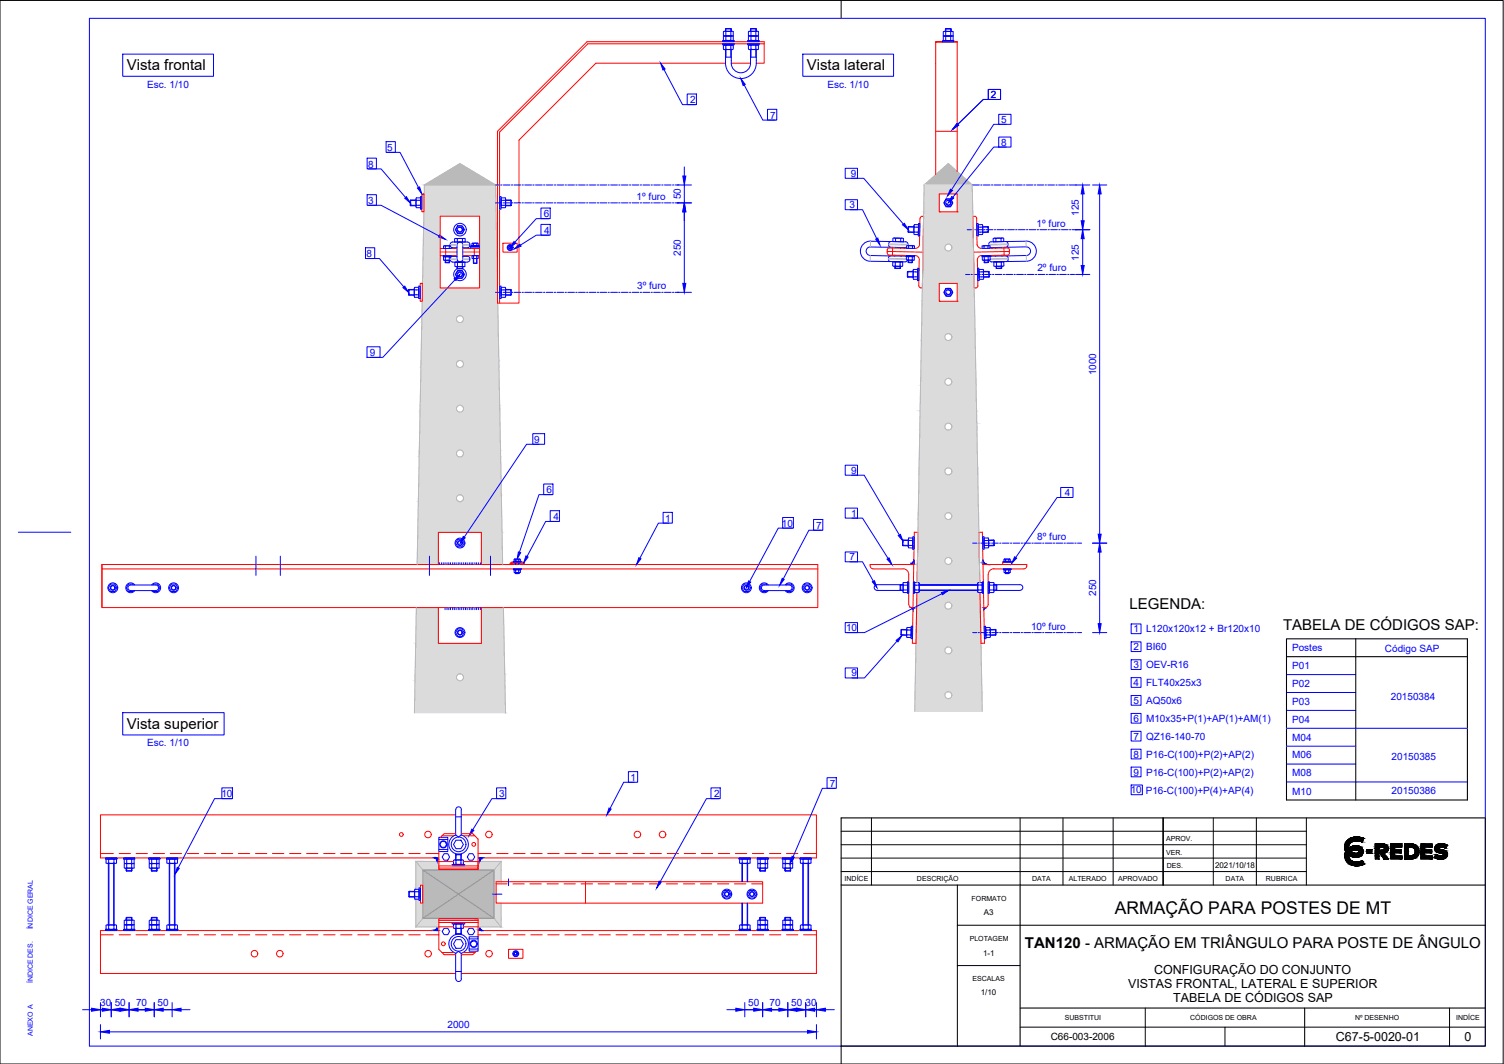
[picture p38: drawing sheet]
<svg xmlns="http://www.w3.org/2000/svg" width="420mm" height="297mm" viewBox="0 0 420 297" stroke-linecap="round" stroke-linejoin="round" font-family="sans-serif">
<defs><g id="words">
<text font-size="4.9" x="311.4" y="255">ARMAÇÃO PARA POSTES DE MT</text>
<g font-size="4.2">
<text x="35.4" y="19.5">Vista frontal</text>
<text x="225.4" y="19.5">Vista lateral</text>
<text x="315.6" y="170.1">LEGENDA:</text>
<text x="358.4" y="175.9">TABELA DE CÓDIGOS SAP:</text>
<text x="35.4" y="203.4">Vista superior</text>
<text x="286.3" y="264.7">TAN120 - ARMAÇÃO EM TRIÂNGULO PARA POSTE DE ÂNGULO</text>
</g>
<g font-size="3.5">
<text x="315.1" y="275.8">VISTAS FRONTAL, LATERAL E SUPERIOR</text>
<text x="322.4" y="271.8">CONFIGURAÇÃO DO CONJUNTO</text>
<text x="327.7" y="279.8">TABELA DE CÓDIGOS SAP</text>
<text x="373.2" y="290.6">C67-5-0020-01</text>
<text x="409.1" y="290.6">0</text>
</g>
<g font-size="2.8" fill="#00f">
<text x="41.1" y="24.5">Esc. 1/10</text>
<text x="192.8" y="28.8">2</text>
<text x="231.1" y="24.5">Esc. 1/10</text>
<text x="276.8" y="27.4">2</text>
<text x="215.2" y="33.1">7</text>
<text x="279.7" y="34.3">5</text>
<text x="279.7" y="40.6">8</text>
<text x="102.8" y="46.8">8</text>
<text x="108.1" y="42.1">5</text>
<text x="237.7" y="49.3">9</text>
<text x="102.8" y="56.9">3</text>
<text x="177.8" y="55.8">1º furo</text>
<text x="190.2" y="55.7" transform="rotate(-90 190.2 55.7)">50</text>
<text x="237.4" y="58.1">3</text>
<text x="151.9" y="60.6">6</text>
<text x="152" y="65.2">4</text>
<text x="289.6" y="63.3">1º furo</text>
<text x="301.4" y="60.3" transform="rotate(-90 301.4 60.3)">125</text>
<text x="102.4" y="71.7">8</text>
<text x="190.2" y="71.4" transform="rotate(-90 190.2 71.4)">250</text>
<text x="289.8" y="75.8">2º furo</text>
<text x="301.4" y="72.8" transform="rotate(-90 301.4 72.8)">125</text>
<text x="178" y="80.8">3º furo</text>
<text x="103.3" y="99.4">9</text>
<text x="306.2" y="104.8" transform="rotate(-90 306.2 104.8)">1000</text>
<text x="149.2" y="123.6">9</text>
<text x="152.7" y="137.7">6</text>
<text x="237.8" y="132.2">9</text>
<text x="297.5" y="138.5">4</text>
<text x="154.6" y="145.1">4</text>
<text x="185.8" y="145.6">1</text>
<text x="218.4" y="147.1">10</text>
<text x="228" y="147.6">7</text>
<text x="237.7" y="144.3">1</text>
<text x="289.8" y="150.8">8º furo</text>
<text x="237.4" y="156.4">7</text>
<text x="306.2" y="166.4" transform="rotate(-90 306.2 166.4)">250</text>
<text x="236.3" y="176.2">10</text>
<text x="288" y="175.8">10º furo</text>
<text x="316.6" y="176.5">1</text>
<text x="320.2" y="176.5">L120x120x12 + Br120x10</text>
<text x="316.6" y="181.5">2</text>
<text x="320.2" y="181.5">BI60</text>
<text x="360.9" y="181.8">Postes</text>
<text x="386.9" y="182">Código SAP</text>
<text x="237.9" y="188.8">9</text>
<text x="316.6" y="186.5">3</text>
<text x="316.6" y="191.5">4</text>
<text x="320.2" y="186.5">OEV-R16</text>
<text x="320.2" y="191.5">FLT40x25x3</text>
<text x="361" y="186.7">P01</text>
<text x="361" y="191.7">P02</text>
<text x="316.6" y="196.5">5</text>
<text x="320.2" y="196.5">AQ50x6</text>
<text x="361" y="196.7">P03</text>
<text x="388.5" y="195.3">20150384</text>
<text x="316.6" y="201.5">6</text>
<text x="320.2" y="201.5">M10x35+P(1)+AP(1)+AM(1)</text>
<text x="361" y="201.7">P04</text>
<text x="41.1" y="208.4">Esc. 1/10</text>
<text x="316.6" y="206.5">7</text>
<text x="320.2" y="206.5">QZ16-140-70</text>
<text x="361" y="206.7">M04</text>
<text x="316.6" y="211.5">8</text>
<text x="320.2" y="211.7">P16-C(100)+P(2)+AP(2)</text>
<text x="361" y="211.7">M06</text>
<text x="388.7" y="212.1">20150385</text>
<text x="176.1" y="218">1</text>
<text x="231.8" y="219.7">7</text>
<text x="315.9" y="221.5">10</text>
<text x="316.6" y="216.5">9</text>
<text x="320.1" y="221.7">P16-C(100)+P(4)+AP(4)</text>
<text x="320.2" y="216.6">P16-C(100)+P(2)+AP(2)</text>
<text x="361" y="216.7">M08</text>
<text x="361" y="221.9">M10</text>
<text x="388.7" y="221.6">20150386</text>
<text x="61.8" y="222.6">10</text>
<text x="139.5" y="222.6">3</text>
<text x="199.5" y="222.6">2</text>
<text x="28" y="280.8">30</text>
<text x="32" y="280.8">50</text>
<text x="38" y="280.8">70</text>
<text x="44" y="280.8">50</text>
<text x="209" y="280.8">50</text>
<text x="215" y="280.8">70</text>
<text x="221" y="280.8">50</text>
<text x="225" y="280.8">30</text>
<text x="125" y="287">2000</text>
</g>
<text font-size="2.8" x="293.5" y="290.4">C66-003-2006</text>
<g font-size="2.2">
<text x="339.4" y="242.3">2021/10/18</text>
<text x="274.9" y="255.5">A3</text>
<text x="274.6" y="266.8">1-1</text>
<text x="274" y="277.9">1/10</text>
</g>
<g font-size="2">
<text x="325.8" y="238.6">VER.</text>
<text x="325.8" y="234.9">APROV.</text>
<text x="256.2" y="245.8">DESCRIÇÃO</text>
<text x="288.4" y="245.9">DATA</text>
<text x="298.6" y="245.9">ALTERADO</text>
<text x="312.4" y="245.9">APROVADO</text>
<text x="326" y="242.4">DES.</text>
<text x="342.4" y="245.9">DATA</text>
<text x="353.7" y="245.9">RUBRICA</text>
<text x="236" y="246">INDÍCE</text>
<text x="271.4" y="251.4">FORMATO</text>
<text x="270.9" y="262.7">PLOTAGEM</text>
<text x="271.7" y="274">ESCALAS</text>
<text x="297.4" y="284.8">SUBSTITUI</text>
<text x="332.5" y="284.8">CÓDIGOS DE OBRA</text>
<text x="378.5" y="284.8">Nº DESENHO</text>
<text x="406.8" y="284.8">INDÍCE</text>
</g>
<g font-size="2" fill="#00f">
<text x="9.2" y="259.5" transform="rotate(-90 9.2 259.5)">ÍNDICE GERAL</text>
<text x="9.2" y="274.5" transform="rotate(-90 9.2 274.5)">ÍNDICE DES.</text>
<text x="9.2" y="289.2" transform="rotate(-90 9.2 289.2)">ANEXO A</text>
</g>
</g></defs>
<!-- layer: folha -->
<path d="M0 .1h419.9v296.9h-419.9zM235 .1v5M235 292v5" fill="none" stroke="#000" stroke-width=".28"/>
<!-- layer: Fino -->
<g fill="none" stroke="#00f" stroke-width=".28">
<path d="M25 5.1v286.9M34.3 15.1h25.3v6.2h-25.3zM201.9 11.3h3.2v.3h-3.2zM201.9 12.2h3.2v.3h-3.2zM202.1 8.8v1.1h2.1M202.4 10h2.1M202.4 8.8h2.1M202.7 17.6a4.3 4.3 0 0 0 4.3 4.3 4.3 4.3 0 0 0 4.3-4.3M202.7 13.8v3.9M202.7 16h1.6M202.8 8.8v1.1M202.8 10.2v1.1"/>
<path d="M202.8 12.7v1M202.8 8l-.1 .8M202.8 8h1.4M202.8 8v.8M202.8 13.8v2.2M202.8 11.2h1.4M204.2 8.8v1.1l.2 .1 .5-.1-.1-1.1M204.2 8v.8M204.2 12.7v1M204.2 13.8v2.2M204.2 8l.1 .8v-.7h-1.6M204.2 10.1h.7v1.1l-.7 .1z"/>
<path d="M204.2 8.8h.7M204.2 10.1h-2.1v1.2l.7-.1M204.2 8.8h-2.1M204.3 17.6a2.69 2.69 0 0 0 2.7 2.7 2.69 2.69 0 0 0 2.7-2.7M204.3 13.8v3.9M204.6 12.5h-2.3h2.3M204.6 12.5a1.12 1.12 0 0 1 0 1.3h-2.3a1.12 1.12 0 0 1 0-1.3M204.7 12.6h-2.4M204.7 13.8h-2.4M208.9 11.3h3.2v.3h-3.2zM208.9 12.2h3.2v.3h-3.2zM209.1 8.8v1.1h.7"/>
<path d="M209.1 12.7l2.5-.2a.97 .97 0 0 1 0 1.3h-2.3l-.2-.1zM209.1 10.1h.7v1.1l-.7 .1zM209.1 8.8h2.8M209.3 12.6l.5 .1M209.4 10h2.1M209.4 8.8h2.1M209.7 13.8v3.9M209.7 16h1.6M209.8 8l-.1 .8M209.8 12.7v1M209.8 8h1.4M209.8 8v.8"/>
<path d="M209.8 8.8v1.1M209.8 13.8v2.2M209.8 13.7l1.9 .1M209.8 10.1h2.1v1.2l-.7-.1M209.8 11.2h1.4M209.8 13.7l-.5 .1M211.2 8v.8M211.2 8.8v1.1M211.2 10.2v1.1M211.2 12.7v1M211.2 13.8v2.2M211.2 8l.1 .8v-.7h-1.6"/>
<path d="M211.3 13.8v3.9M211.7 12.6l-1.9 .1M211.9 8.8v1.1h-2.1M224.3 15.1h25.3v6.2h-25.3zM263.3 11.4h3.2v.3h-3.2zM263.5 10.1h.7v1.1l-.7 .1zM263.5 8.9h.7v1.1h-.7zM263.9 10.1h2M263.9 8.8h2M264.2 8l-.1 .8M264.2 8h1.4M264.2 8v.8"/>
<path d="M264.2 11.2h1.4M264.2 9.9h1.4M264.2 10.2h1.4M264.2 8.9h1.4M265.6 8.9h.7v1.1h-.7zM265.6 8v.8M265.6 8l.1 .8v-.7h-1.6M265.6 10.1h.7v1.2l-.7-.1zM114.6 56v1.3M114.7 57.4h1.5M114.7 55.8h1.5M116.2 56h-1.6l.1-.2v1.6l-.1-.1h1.6"/>
<path d="M116.2 55.6v2.1M116.3 57.3h1M117.3 55.9h-1l-.1 .7 .1 1.4h1M117.3 55.2h-1v.7M117.4 55.2v.7M117.4 55.9v2.1M117.5 54.9h.4v3.5h-.4zM139.6 54.9h.3v3.5h-.3zM140.1 57.3h1M140.1 55.9v-.7h1v.7M140.1 55.9h1v2.1h-1l-.1-.2zM141.3 56h1.5l-.1-.2v1.6l.1-.1h-1.5"/>
<path d="M141.3 57.4h1.4M141.3 55.8h1.4M141.3 55.6v2.1M142.8 56v1.3M264.3 55.5h1.2l.7 1.1-.7 1.1h-1.2l-.7-1.1zM264.7 56a.61 .61 0 0 1 .8 .4 .61 .61 0 0 1-.4 .8 .61 .61 0 0 1-.8-.4M117 79.9h.4v3.4h-.4zM123.8 71.4h2.3v.2h-2.3zM123.9 71.7h1.6v.9h-1.6zM124.2 68.6h1.6M124.2 72.7h1.6M124.2 71.7h1.6"/>
<path d="M124.4 72.7v.5M124.4 73.2l.1 .2M124.4 73.2h1.2M124.4 68.7v.7M124.4 71.7v.9M124.5 72.7v.7h1M125.5 72.7v.7M125.6 72.6h.2M125.6 73.2l-.1 .2M125.6 72.7v.5M125.8 68.6l-.2 .1M126 71.7h-.4"/>
<path d="M126.1 69.1v.3h-2.2v-.7h1.6v.7M127 73.2h3M127.1 73.3v1h.7M127.4 66.6h2.2M127.5 74.5h2M127.7 74.5v.5M127.8 66.7v.9M127.8 66.7h-.8M127.8 66.7h1.4M127.8 75a1.76 1.76 0 0 0-.7 2.7 1.76 1.76 0 0 0 2.8 0 1.76 1.76 0 0 0-.7-2.7M127.8 73.3v1M127.8 74.5v.6l-.1-.1h1.6l-.1 .1v-.6"/>
<path d="M127.8 75.1h1.4M127.8 63h1.3l.6 1.1-.6 1.1h-1.3l-.6-1.1zM127.8 75.5h1.3l.6 1.1-.6 1.1h-1.3l-.6-1.1zM127.9 76.4a.61 .61 0 0 1 .8-.4 .61 .61 0 0 1 .4 .8 .61 .61 0 0 1-.8 .4M128.3 63.5a.61 .61 0 0 1 .8 .4 .61 .61 0 0 1-.4 .8 .61 .61 0 0 1-.8-.4M129.2 73.3v1M129.2 66.7v.9M129.2 66.7h.8v.9h-3v-.9M129.3 74.5v.5M129.9 73.3v1l-.2 .1-1.9-.1M129.9 73.3h-2.8M131.6 68.5h2.3v.3h-2.3z"/>
<path d="M132 71.4v.8M132 67.9l-.1 .6M132 67.9h1.5l.1 .6M132 71.4l1.6 .1-.1 .7h-1.5M132 67.9l.3 .1v.5M132 71.4l.3 .1v.6h-.3M132.2 72.2v1.2M132.2 73.4h1zM132.3 72.2v1.3M132.3 72.1h.9M132.3 67.9h.9M132.3 71.4h.9"/>
<path d="M133.2 68v.5M133.2 72.1h.3M133.2 72.2v1.3M133.5 67.9l-.3 .1M133.5 71.4h-.3v.7M139.6 79.9h.3v3.4h-.3zM142.1 68.5h.7l.4 .6-.4 .7h-.7l-.3-.7zM249.3 73.1h3M249.4 73.2v1M249.4 73.2h.7v1h-.7M249.7 74.4h2.1M249.8 73.1h2"/>
<path d="M249.8 66.5h2.2M250 74.4v.4M250.1 74.4v.6l-.1-.2 1.6 .1-.2 .1v-.6M250.1 75h1.3M250.1 73.2h2.1M250.2 66.6v.9M250.2 66.6h1.4v.9M250.2 66.6l-.5-.2-.2 .2-.1 .8 3 .1v-.9h-.7M251.5 73.2l-.1 1M251.6 74.4v.5M252.2 73.2v1.1l-.2 .1-1.9-.2M253.1 71.3l2.4 .1v.2h-2.4z"/>
<path d="M253.3 68.7v.6h2.2v-.6M253.3 68.6l.5 .1v.6M253.5 75.9v1.4M253.5 71.6h1.6M253.5 72.6l1.6 .1M253.6 77.4h1.4M253.6 75.8h1.5M253.6 68.6h1.6M253.7 63.4v1.3M253.7 72.6v.6M253.7 73.2h1.2M253.7 73.2l.1 .1"/>
<path d="M253.8 72.5h1.1M253.8 71.7h-.6v.9M253.8 64.9h1.5M253.8 72.6v.7M253.8 63.2l1.5 .1M253.8 68.6l1.1 .1M254.8 72.6v.8l-1-.1M254.9 73.2l-.1 .2M254.9 71.7l-.1 .9M254.9 71.7h-1.1l-.1 .9-.5-.1M254.9 71.7h.5v.9h-.5M254.9 68.7v.6"/>
<path d="M254.9 72.6v.6M254.9 68.7h.6M255 75.9h-1.5l.1-.1v1.6l-.1-.1h1.5M255.1 75.4l-.1 2.1M255.2 77.3h1v.7M255.2 75.9h1M255.3 63.4h-1.6l.1-.2v1.7l-.1-.2 1.6 .1M255.3 62.9v2.1M255.4 65.5h1M255.4 62.7h1.1M255.4 64.8v.7M255.5 62.7l-.1 2.1h1"/>
<path d="M256.2 75.2h-1l-.1 .4v2.1l.1 .2 1 .1M256.2 75.9v1.4M256.3 75.2v.7M256.4 75.5v2M256.4 74.9h.3v3.5h-.4zM256.5 64.8l-.1 .7M256.5 62.7v.7h-1.1M256.5 63.4v1.4M256.6 62.4h.4l-.1 3.5h-.4zM256.6 63v2.1M272.8 62.4h.4l.1 3.5h-.4zM273.1 74.9h.3l.1 3.5h-.4z"/>
<path d="M273.2 63l.1 2.1M273.4 62.7h1v.7h-1zM273.4 65.5h1M273.4 63.4v2.1M273.5 75.5v2M273.6 77.3h1M273.6 75.9v1.4M274.3 71.4l2.4-.1v.3h-2.4zM274.4 71.7v.9M274.4 68.7h.5v.6M274.4 63.4v1.4M274.4 64.8v.7"/>
<path d="M274.4 64.8h-1M274.5 62.9l.1 2.1M274.5 63.3h1.5M274.5 63.4h1.6l-.1-.1v1.6l.1-.2-1.5 .1M274.6 75.9l.1 2-1.1 .1v-.7M274.7 75.9l-.1-.7h-1v.7h1M274.7 71.6h1.6M274.7 75.4l.1 2.1M274.8 75.9h1.5l-.1-.1 .1 1.6 .1-.1h-1.6M274.8 77.4h1.5M274.8 75.8h1.4M274.9 68.7l1.1-.1v.7"/>
<path d="M274.9 72.6v.6M274.9 73.2l.2 .2M275 71.7h-.6M275.1 72.6v.8l.9-.1M276 64.9h-1.4M276 72.6v.7M276 71.7l.1 .8h.5M276 68.7l.6-.1v.7h-2.2v-.6M276.1 71.7h-1.2l.1 .9h-.5M276.1 72.5h-1.1M276.1 73.2l-.1 .1M276.1 63.4v1.3"/>
<path d="M276.1 72.6v.6M276.1 73.2h-1.2M276.2 68.6h-1.6M276.3 72.6l-1.6 .1M276.3 75.9l.1 1.4M276.6 71.7v.9M276.6 71.6l-.5 .1M277.7 73.2v1.1l.7-.1M278.2 66.6h-.7v.9l2.9-.1v-.8l-.2-.2-.5 .2v.9M278.2 66.6v.9M278.2 74.4l.1 .5M278.3 73.2l.1 1"/>
<path d="M278.3 73.2h-.6M278.4 74.4v.6l1.5-.2-.2 .2v-.6M278.4 75h1.3M279.7 66.6h-1.5M279.7 73.2h-1.3M279.7 73.2v1M279.7 73.2h.7v1M279.7 74.2h-1.3M279.9 74.4v.4M280 66.5h-2.2M280.1 73.1h-2.1M280.1 74.3l-2.1 .1"/>
<path d="M280.4 74.2h-.6M280.5 73.1h-2.9M114.1 80.9v1.4M114.3 82.4h1.4M114.3 80.8h1.4M115.7 80.9h-1.6l.2-.1v1.6l-.2-.1h1.6M115.7 80.6v2.1M115.8 83h1.1M115.9 82.3v.7M115.9 80.9v-.7h1v.7h-1.1M115.9 80.9v1.4M116.9 80.9v1.4h-1.1"/>
<path d="M116.9 82.3v.7M140.1 83h1M140.1 82.3v.7M140.1 80.2h1v.7h-1zM141.1 80.9v1.4h-1v-1.4M141.1 82.3v.7M141.3 80.9h1.5l-.1-.1v1.6l.1-.1h-1.5M141.3 80.6v2.1M141.3 82.4h1.4M141.3 80.8h1.4M142.8 80.9v1.4M264.3 80.5h1.2l.7 1.1-.7 1.1h-1.2l-.7-1.1z"/>
<path d="M264.7 81a.61 .61 0 0 1 .8 .4 .61 .61 0 0 1-.4 .8 .61 .61 0 0 1-.8-.4M71.5 155.3v5.3M78.3 155.3v5.3M120 155.3v5.3M122.8 157.1v.5M123.3 157.1v.5M123.8 157.1v.5M124.3 157.1v.5M124.9 157.1v.5M125.4 157.1v.5M125.9 157.1v.5M126.4 157.1v.5"/>
<path d="M126.9 157.1v.5M127.4 157.1v.5M127.9 150.6h1.2l.6 1-.6 1h-1.2l-.6-1zM128 157.1v.5M128.5 157.1v.5M129 157.1v.5M129.5 157.1v.5M130 157.1v.5M130.5 157.1v.5M131.1 157.1v.5M131.6 157.1v.5M132.1 157.1v.5"/>
<path d="M132.7 157.1v.5M133.1 157.1v.5M133.6 157.1v.5M134.2 157.1v.5M137 155.3v5.3M143.4 156.7h2.2v.3h-2.2zM143.4 158.8h2.2v.2h-2.2zM143.6 159.1l1.6-.1 .2 .1v.7l-1.6 .1zM143.8 156.1l-.2 .6M143.8 156.1h1.4l.2 .1v.5M143.8 159.1h.3M143.8 156.1l.3 .1"/>
<path d="M144 157.3v.3M144 159.9v.2M144.1 156.2v.5M144.1 157.3v.3M144.1 159.1v.7M144.1 159.9v.2M144.1 156.2h.8M144.1 159.1h.8M144.1 159.8h.8M144.1 159.8h-.3M144.9 156.2v.5M144.9 157.3v.3"/>
<path d="M144.9 159.1v.7M144.9 159.9v.2M144.9 159.8h.3M145 158.8l-1 .2M145 157.3v.3M145 159.9v.2M145.2 156.1l-.3 .1M145.2 159.1h-.3M252.1 150.9v1.3M252.3 152.3l1.4 .1M252.3 150.7l1.4 .1M253.7 150.9h-1.6l.2-.2v1.6l-.2-.1 1.6 .1"/>
<path d="M253.7 150.5v2.1M253.9 150.9h1M253.9 150.2h1l.1 .4-.1 1.6-1.1 .1M253.9 150.8v2.1M253.9 150.2v.6M254.9 152.2v.7h-1.1M255 149.9h.4l-.1 3.4h-.3zM255 150.4v2.1M255.3 156.2l-.2 .8-1 .6M274.5 149.9h.4v3.4h-.3zM274.6 156.2l.2 .8 1 .6M274.9 150.4v2.1"/>
<path d="M275 150.2h1M275 150.2v2M275 152.3h1.1M275.1 152.2v.7M276 150.2l.1 .6M276 150.9h-1M276.1 150.8v1.4M276.1 152.2v.7M276.1 152.9l-1.1 .1M276.2 150.5v2.1M276.2 150.9h1.5l-.1-.2 .1 1.6 .1-.1-1.6 .1M277.6 150.7l-1.4 .1"/>
<path d="M277.7 152.3l-1.5 .1M277.7 150.9l.1 1.3M280.2 156.7h2.3v.3h-2.3zM280.2 158.8h2.3v.2h-2.3zM280.5 159.1l1.6-.1 .1 .1v.7l-1.6 .1zM280.6 156.1l-.1 .6M280.6 156.1h1.5l.1 .1v.5M280.6 159.1h.3M280.6 156.1l.3 .1M280.9 159.9v.2M280.9 156.2v.5M280.9 159.1v.7"/>
<path d="M280.9 156.2h.9M280.9 159.1h.9M280.9 159.8h.9M280.9 159.8h-.3M281.8 159.9v.2M281.8 156.2v.5M281.8 159.1v.7M281.8 159.8h.3M281.8 158.8l-.9 .2M282.1 156.1l-.3 .1M282.1 159.1h-.3M30.9 163.1h1.2l.6 1-.6 1h-1.2l-.6-1z"/>
<path d="M36.5 163.3h7M36.5 164.9h7M36.5 163.3a.78 .78 0 0 0-.8 .8 .78 .78 0 0 0 .8 .8M37.2 163.3l-.1-.2h-1.2l-.6 1 .6 1h1.2l.2-.2M37.6 163.3a1.38 1.38 0 0 0-2-.2 1.38 1.38 0 0 0 0 2 1.38 1.38 0 0 0 2-.2M42.4 163.3a1.38 1.38 0 0 1 2-.2 1.38 1.38 0 0 1 0 2 1.38 1.38 0 0 1-2-.2M42.8 163.3l.1-.2h1.2l.6 1-.6 1h-1.2l-.1-.2M43.5 163.3a.78 .78 0 0 1 .8 .8 .78 .78 0 0 1-.8 .8M47.9 163.1h1.2l.6 1-.6 1h-1.2l-.6-1zM124.3 169.6v.6M124.9 169.6v.6M125.4 169.6v.6"/>
<path d="M125.9 169.6v.6M126.4 169.6v.6M126.9 169.6v.6M127.4 169.6v.6M127.9 175.5h1.2l.6 1.1-.6 1.1h-1.2l-.6-1.1zM128 169.6v.6M128.5 169.6v.6M129 169.6v.6M129.5 169.6v.6M130 169.6v.6M130.5 169.6v.6M131.1 169.6v.6"/>
<path d="M131.6 169.6v.6M132.1 169.6v.6M132.7 169.6v.6M133.1 169.6v.6M133.6 169.6v.6M134.2 169.6v.6M144 160.1h.1M144 160.1h1M145 160.1h-.9M207.9 163.1h1.2l.6 1-.6 1h-1.2l-.6-1zM212.9 163.5l.6-.2h7a.78 .78 0 0 1 .8 .8 .78 .78 0 0 1-.8 .8h-7a.78 .78 0 0 1-.7-.5 .78 .78 0 0 1 .1-.9zM214.2 163.3l-.1-.2h-1.2l-.6 1 .6 1h1.2l.1-.2"/>
<path d="M214.6 163.3a1.38 1.38 0 0 0-2-.2 1.38 1.38 0 0 0 0 2 1.38 1.38 0 0 0 2-.2M219.4 163.3a1.38 1.38 0 0 1 2-.2 1.38 1.38 0 0 1 0 2 1.38 1.38 0 0 1-2-.2M219.7 163.3l.2-.2h1.2l.6 1-.6 1h-1.2l-.2-.2M224.9 163.1h1.2l.6 1-.6 1h-1.2l-.6-1zM251.4 163.4v1.3M251.4 164.7l.9 .1M251.4 164.7h.9M251.4 163.4h.9M251.6 163.2v1.6h-6.6a.78 .78 0 0 1-.8-.8 .78 .78 0 0 1 .8-.8h7.3l-.9 .2M251.7 175.8v1.4M251.8 177.3l1.4 .1M251.8 175.7l1.5 .1"/>
<path d="M252.3 163v2.1M252.3 165.4h1.2M252.3 162.6h1.2M252.3 163.4h1.2M252.4 162.6v.7M252.4 163.3v1.4M253.3 175.9l-1.6-.1 .1-.1v1.6l-.1-.1h1.5M253.3 175.5l-.1 2.1M253.4 177.2l1 .1M253.4 175.2h1.1M253.4 177.3v.7l1-.1v-.6M253.4 175.2v.7"/>
<path d="M253.5 164.7h-1.1v.7M253.5 162.6v2.1M253.5 164.7v.7M253.6 162.4h.3v3.2h-.3zM254.5 175.2v.7h-1.1v1.3M254.5 175.9l-.1 1.4M254.6 174.8l.4 .1-.1 3.4h-.4zM254.6 175.5l-.1 2M254.7 169.6l.3 .6M255.2 162.4h.3v3.2h-.3zM255.5 162.9v2.3v-2.3M255.5 162.9a1.03 1.03 0 0 1 1.3-.1v2.4"/>
<path d="M255.5 165.2a.97 .97 0 0 0 1.3 0M255.5 162.8l.1 1.9M255.6 164.7h1.1M255.6 163.4h1.1M255.6 164.7l-.1 .5M256.7 164.7l.1 .5M256.8 164.7h16.3M256.8 163.4h16.3M256.8 163.2h16.3M256.8 164.8h16.3M256.8 162.8l-.1 1.9M273.1 165.2a.97 .97 0 0 0 1.3 0"/>
<path d="M273.2 162.8l.1 .5M273.3 163.3h1M273.3 164.7h1M273.3 164.7l-.1 .5M273.3 163.3v1.4M274.3 163.3v1.4M274.3 164.7l.1 .5M274.4 162.8l-.1 .5M274.4 162.8a1.12 1.12 0 0 0-1.3 0v2.4M274.4 162.8v2.4v-2.4M274.4 162.4h.3v3.2h-.3zM274.9 174.9l.4-.1 .1 3.5h-.4z"/>
<path d="M275.3 169.6l-.4 .6M275.5 175.2h1l.1 .4-.1 .3h-1M275.5 175.2v2.1M276 162.4h.3v3.2h-.3zM276.4 165.4h1.2M276.4 162.6h1.2M276.4 163.4h1.2M276.5 162.6v2.8M276.5 175.9l.1 1.3M276.5 177.3l.1 .7-1.1-.1v-.6M276.6 177.2l-1.1 .1M276.6 175.5l.1 2.1"/>
<path d="M276.6 175.9l1.6-.1-.1-.1v1.6l.1-.1h-1.5M277.6 163.3v1.4h-1.2M277.6 162.6v.7M277.6 164.7v.7M277.7 164.7h.8M277.7 163.4h.8M277.7 163v2M278.1 175.7l-1.5 .1M278.1 177.3l-1.4 .1M278.2 175.8v1.4M278.3 163.2v1.6h6.7a.78 .78 0 0 0 .7-.8 .78 .78 0 0 0-.8-.8h-7.2l.8 .2M278.5 164.7l-.8 .1"/>
<path d="M278.5 163.4v1.3M281.8 160.1h-.9M316 174.2h2.8v2.7h-2.8zM316 179.2h2.8v2.7h-2.8zM34.3 199h28.3v6.2h-28.3zM316 184.2h2.8v2.7h-2.8zM316 189.2h2.8v2.7h-2.8zM316 194.2h2.8v2.7h-2.8zM316 199.2h2.8v2.7h-2.8zM359.4 188.3h19.3M359.4 193.3h19.3M359.4 198.3h19.3"/>
<path d="M316 204.2h2.8v2.7h-2.8zM316 209.2h2.8v2.7h-2.8zM316 214.2h2.8v2.7h-2.8zM316 219.1h3.1v2.8h-3.1zM359.4 213.3h19.3M359.4 218.3h50.5M359.4 203.3h50.5M359.4 208.3h19.3M29.5 239.5h3.2v.3h-3.2zM30.4 239.9v1M30.4 239.9h-.8v1M30.4 239.9h1.4"/>
<path d="M31.8 239.9h.8v1M31.8 239.9v1M34.5 239.5h3.2v.3h-3.2zM34.7 239.9v1.1M34.7 239.9h2.8M35.4 239.9v1.1M36.8 239.9v1.1M37.5 239.9v1.1M41.5 239.5h3.2v.3h-3.2zM41.7 239.9v1.1M41.7 239.9h2.8M42.4 239.9v1.1"/>
<path d="M43.8 239.9v1.1M44.4 239.9v1.1M46.5 239.5h3.2v.3h-3.2zM46.6 239.9v1M47.4 239.9v1M47.4 239.9h-.8M47.4 239.9h1.4M48.8 239.9v1M48.8 239.9h.8v1M121.5 239.5l.4 .3 .2 .5M127.3 238.6v1.5M127.4 238.5h1.4"/>
<path d="M128.9 238.6v1.5M134.8 239.5l-.5 .3-.2 .5M206.5 239.5h3.2v.3h-3.2zM207.3 239.9v1M207.3 239.9h-.7v1M207.4 239.9l1.9-.1 .3 .1-.1 1M208.8 239.9v1M211.5 239.5h3.2v.3h-3.2zM211.7 239.9v1.1M211.7 239.9h2.8M212.4 239.9v1.1M213.8 239.9v1.1"/>
<path d="M214.5 239.9v1.1M218.5 239.5h3.2v.3h-3.2zM218.7 239.9v1.1M219.4 239.9v1.1M220.8 239.9v1.1M220.8 239.9h.7M220.8 239.9h-2.1M221.4 239.9v1.1M223.5 239.5h3.2v.3h-3.2zM224.4 239.9v1M225.8 239.9v1M29.5 259.5h3.2v.3h-3.2z"/>
<path d="M30 241.1h2.2M30 258.2h2.2M30.3 241.1v17.1M30.4 258.3v1.1M30.4 258.3h-.8v1.1M30.4 258.3h1.4M30.4 241.1v17.1M31.7 241.1v17.1M31.8 258.3h.8v1.1M31.8 258.3v1.1M31.9 241.1v17.1M32.6 240.9h-3"/>
<path d="M32.6 259.3h-3M34.5 259.5h3.2v.3h-3.2zM34.7 241.2v1.1h.7M34.7 257v1.1h.7M34.7 257h2.8M34.7 241.2h2.8M34.7 241h2.8M35.1 241.1h2M35.1 242.4h2M35.1 258.2h2M35.1 256.9h2M35.4 256.1l-.1 .8v-.7h1.6"/>
<path d="M35.4 241.2v1.1M35.4 242.4v.8M35.4 256.1v.8M35.4 257v1.1M35.4 258.3v1.1M35.4 243.2h1.3M35.4 256.1h1.3M35.4 259.4h1.4M35.4 258h1.4M35.4 258.3h1.4M35.4 242.3h1.4M35.4 258.3h-.7v1.1h.7"/>
<path d="M36.7 242.4v.8M36.7 256.1v.8M36.7 256.1l.2 .8M36.8 241.2v1.1M36.8 257v1.1M36.8 258.3v1.1M36.8 258.3h.7M36.8 259.4h.7M36.8 258.1h.7M36.8 242.3h.7M36.9 242.4l-.2 .8M36.9 243.1h-1.6v-.7l.1 .8"/>
<path d="M37.5 241.2v1.1M37.5 257v1.1M37.5 258.3v1.1M41.5 259.5h3.2v.3h-3.2zM41.7 241.2v1.1h.7M41.7 257v1.1h.7M41.7 257h2.8M41.7 241.2h2.8M41.7 241h2.8M42 241.1h2.1M42 242.4h2.1M42 258.2h2.1"/>
<path d="M42 256.9h2.1M42.4 241.2v1.1M42.4 257v1.1M42.4 258.3v1.1M42.4 258.3h-.7v1.1h.7M42.4 256.1l-.1 .8v-.7h1.6M42.4 242.4v.8M42.4 256.1v.8M42.4 243.2h1.4M42.4 256.1h1.4M42.4 259.4h1.4M42.4 258h1.4"/>
<path d="M42.4 258.3h1.4M42.4 242.3h1.4M43.8 241.2v1.1M43.8 242.4v.8M43.8 256.1v.8M43.8 257v1.1M43.8 258.3v1.1M43.8 256.1l.1 .8M43.8 258.3h.7M43.8 259.4h.7M43.8 258.1h.7M43.8 242.3h.7"/>
<path d="M43.9 242.4l-.1 .8M43.9 243.1h-1.6v-.7l.1 .8M44.4 241.2v1.1M44.4 257v1.1M44.4 258.3v1.1M46.5 259.5h3.2v.3h-3.2zM46.6 258.3v1.1M47 241.1h2.2M47 258.2h2.2M47.3 241.1v17.1M47.4 258.3v1.1M47.4 258.3h-.8"/>
<path d="M47.4 258.3h1.4M47.4 241.1v17.1M48.7 241.1v17.1M48.8 258.3v1.1M48.8 258.3h.8v1.1M48.9 241.1v17.1M49.6 240.9h-3M49.6 259.3h-3M114.2 249v1.3M114.3 250.4h1.5M114.3 248.8l1.5 .1M115.8 249h-1.6l.1-.2v1.6l-.1-.1h1.6"/>
<path d="M115.8 248.6v2.1M115.9 249h1.1M115.9 250.3h1.1M115.9 248.3l1.1-.1 .1 .3-.1 2.5h-1.1l-.1-.2zM117.1 247.9h.4v3.5h-.4zM122.1 259l-.2 .5-.4 .3M126.3 241.4h3.5v.4h-3.5zM126.3 257.5h3.5v.4h-3.5zM126.7 258.1v1l.5 .1 .2-.1v-1M126.7 240.2h.7v1h-.7zM127 259.2h2.1M127 240.1h2.1"/>
<path d="M127.3 259.2v1.5M127.4 240.1v-1.6l-.1 .1h1.6l-.1-.1-.1 1.6M127.4 258h-.7M127.4 259.2v1.6l-.1-.1h1.6l-.1 .1v-1.6M127.4 240.2h1.4M127.4 241.2h1.4M127.4 259.1h1.4M128.8 240.2v1M128.8 258.1v1M128.8 240.2h.7v1h-.7M128.9 259.2v1.5M129.5 258.1v1h-.7"/>
<path d="M129.5 258h-2.1M134.1 259l.2 .5 .5 .3M137.6 249.6h2.6M142.1 245.4v1.9M202.4 248.6h1.2l.6 1-.6 1.1h-1.2l-.6-1.1zM206.5 259.5h3.2v.3h-3.2zM207 241.1h2.2M207 258.2h2.2M207.3 241.1v5.1M207.3 252.1v6.1M207.3 258.3v1.1M207.3 258.3h-.7v1.1"/>
<path d="M207.4 258.3l1.9-.1 .3 .1-.1 1.1M207.4 241.1v5.1M207.4 252.1v6.1M208.7 241.1v5.1M208.7 252.1v6.1M208.8 258.3v1.1M208.9 241.1v5.1M208.9 252.1v6.1M209.5 248.6h1.2l.6 1-.6 1.1h-1.2l-.6-1.1zM209.6 240.9h-3M209.6 259.3h-3M211.5 259.5h3.2v.3h-3.2z"/>
<path d="M211.7 241.2v1.1h.7M211.7 257v1.1h.7M211.7 257h2.8M211.7 241.2h2.8M211.7 241h2.8M212 241.1h2.1M212 242.4h2.1M212 258.2h2.1M212 256.9h2.1M212.4 256.1l-.1 .8v-.7h1.6M212.4 241.2v1.1M212.4 242.4v.8"/>
<path d="M212.4 256.1v.8M212.4 257v1.1M212.4 258.3v1.1M212.4 243.2h1.3M212.4 256.1h1.3M212.4 258.3h1.4M212.4 259.4h1.4M212.4 258h1.4M212.4 242.3h1.4M212.4 258.3h-.7v1.1h.7M213.7 242.4v.8M213.7 256.1v.8"/>
<path d="M213.7 256.1l.2 .8M213.8 241.2v1.1M213.8 257v1.1M213.8 258.3v1.1M213.8 258.3h.7v1.1h-.7M213.9 242.4l-.2 .8M213.9 243.1h-1.6v-.7l.1 .8M214.5 241.2v1.1h-.7M214.5 257v1.1h-.7M218.5 259.5h3.2v.3h-3.2zM218.7 257v1.1l.2 .1 .5-.1v-1.1M218.7 241.2v1.1"/>
<path d="M218.7 258.3h.7v1.1h-.7zM218.7 257h.7M218.7 241h2.1M219 241.1h2.1M219 242.4h2.1M219 258.2h2.1M219 256.9h2.1M219.4 241.2v1.1M219.4 256.1l-.1 .8v-.7h1.6M219.4 242.4v.8M219.4 256.1v.8M219.4 243.2h1.4"/>
<path d="M219.4 256.1h1.4M219.4 259.4h1.4M219.4 258h1.4M219.4 258.3h1.4M219.4 257h2.1M220.8 241.2v1.1l.2 .1 .5-.1-.1-1.1M220.8 242.4v.8M220.8 256.1v.8M220.8 257v1.1M220.8 258.3v1.1M220.8 256.1l.1 .8M220.8 258.3h.7l-.1 1.1h-.6"/>
<path d="M220.8 241.2h.7M220.8 241h.7M220.8 242.3h-2.1M220.8 241.2h-2.1M220.9 242.4l-.1 .8M220.9 243.1h-1.6v-.7l.1 .8M221.4 257l.1 1.1h-.7M223.5 259.5h3.2v.3h-3.2zM223.6 240.9v-1l1.5-.1 1.5 .1v1M223.6 259.4v-1.1l1.5-.1 1.5 .1v1.1M224 241.1h2.2M224 258.2h2.2"/>
<path d="M224.3 241.1v17.1M224.4 258.3v1.1M224.4 241.1v17.1M225.7 241.1v17.1M225.8 258.3v1.1M225.9 241.1v17.1M226.6 240.9h-3M226.6 259.3h-3M127.4 260.8h1.4M143.7 265.7h.7l.4 .6-.4 .6h-.7l-.3-.6z"/>
<circle cx="264.9" cy="56.6" r="1.08"/>
<circle cx="264.9" cy="56.6" r=".74"/>
<circle cx="128.5" cy="64.1" r="1.76"/>
<circle cx="128.5" cy="64.1" r="1.08"/>
<circle cx="128.5" cy="76.6" r="1.08"/>
<circle cx="128.5" cy="64.1" r=".74"/>
<circle cx="128.5" cy="76.6" r=".74"/>
<circle cx="142.5" cy="69.1" r=".83"/>
<circle cx="142.5" cy="69.1" r=".4"/>
<circle cx="264.9" cy="81.6" r="1.08"/>
<circle cx="264.9" cy="81.6" r=".74"/>
<circle cx="128.5" cy="151.6" r="1.38"/>
<circle cx="128.5" cy="151.6" r=".57"/>
<circle cx="128.5" cy="151.6" r=".7"/>
<circle cx="31.5" cy="164.1" r="1.38"/>
<circle cx="31.5" cy="164.1" r=".57"/>
<circle cx="31.5" cy="164.1" r=".7"/>
<circle cx="48.5" cy="164.1" r="1.38"/>
<circle cx="48.5" cy="164.1" r=".57"/>
<circle cx="48.5" cy="164.1" r=".7"/>
<circle cx="128.5" cy="176.6" r="1.38"/>
<circle cx="128.5" cy="176.6" r=".57"/>
<circle cx="128.5" cy="176.6" r=".7"/>
<circle cx="208.5" cy="164.1" r="1.38"/>
<circle cx="208.5" cy="164.1" r=".57"/>
<circle cx="208.5" cy="164.1" r=".7"/>
<circle cx="225.5" cy="164.1" r="1.38"/>
<circle cx="225.5" cy="164.1" r=".57"/>
<circle cx="225.5" cy="164.1" r=".7"/>
<circle cx="203" cy="249.6" r="1.38"/>
<circle cx="203" cy="249.6" r=".57"/>
<circle cx="203" cy="249.6" r=".7"/>
<circle cx="210.1" cy="249.6" r="1.38"/>
<circle cx="210.1" cy="249.6" r=".57"/>
<circle cx="210.1" cy="249.6" r=".7"/>
<circle cx="144.1" cy="266.2" r=".83"/>
<circle cx="144.1" cy="266.2" r=".4"/>
<circle cx="144.1" cy="266.2" r=".36"/>
</g>
<!-- layer: folha -->
<path d="M25 5.1h389.9v286.9h-389.9M5.1 148.6h14.7" fill="none" stroke="#00f" stroke-width=".28"/>
<!-- layer: Fino -->
<g fill="#dbdbdb" stroke="#dbdbdb" stroke-width=".28">
<path d="M256.8 164.8h16.3z"/>
<path d="M256.8 162.8h16.3v.4z"/>
<path d="M116.2 240.5l1.9 2.4h-1.9z"/>
<path d="M116.2 252.1h1.9v4.3z"/>
<path d="M138 249.6h.6z"/>
<path d="M138 252.1h2v4.3z"/>
<path d="M140 240.5v2.4h-2z"/>
<path d="M138 246.2h.6v3.4z"/>
<path d="M134.5 169.6l6.3 10-.2-10zM134.5 169.6l6.3 10h-6.3z"/>
<path d="M116.3 169.6l6.2 10v-10zM116.3 169.6l6.2 10h-6.4z"/>
<path d="M116.1 179.6l24.9 8.5-.2-8.5zM116.1 179.6l24.9 8.5h-25z"/>
<path d="M128.6 188.1l12.4 .1zM128.6 188.1l12.4 .1z"/>
<path d="M116 188.1h12.4zM116 188.1l12.2 .1z"/>
<path d="M128.8 188.2h12.2zM128.8 188.2h12.2z"/>
<path d="M116 188.2h12.2zM116 188.2h12.1z"/>
<path d="M128.9 188.2l12.1 .1zM128.9 188.2l12.1 .1z"/>
<path d="M116 188.2h12.1zM116 188.2l11.9 .1z"/>
<path d="M129.1 188.3l11.9 .1zM129.1 188.3l11.9 .1z"/>
<path d="M115.9 188.3h12zM115.9 188.3l11.9 .1z"/>
<path d="M129.2 188.4l11.8 .2v-.2zM129.2 188.4l11.8 .2h-11.7z"/>
<path d="M115.9 188.4l11.7 .2 .2-.2zM115.9 188.4l11.7 .2h-11.7z"/>
<path d="M129.3 188.6l11.7 .2v-.2zM129.3 188.6l11.7 .2h-11.6z"/>
<path d="M115.9 188.6l11.6 .2 .1-.2zM115.9 188.6l11.6 .2h-11.6z"/>
<path d="M129.4 188.8l11.6 .1v-.1zM129.4 188.8l11.6 .1h-11.5z"/>
<path d="M115.9 188.8l11.6 .1v-.1zM115.9 188.8l11.6 .1h-11.6z"/>
<path d="M129.5 188.9l11.5 .2v-.2zM129.5 188.9l11.5 .2h-11.5z"/>
<path d="M115.9 188.9l11.6 .2v-.2zM115.9 188.9l11.6 .2h-11.6z"/>
<path d="M129.5 189.1l11.5 .2v-.2zM129.5 189.1l11.5 .2h-11.5z"/>
<path d="M115.9 189.1l11.6 .2v-.2zM115.9 189.1l11.6 .2h-11.6z"/>
<path d="M129.5 189.3l11.5 .2v-.2zM129.5 189.3l11.5 .2h-11.6z"/>
<path d="M115.9 189.3l11.6 .2v-.2zM115.9 189.3l11.6 .2h-11.6z"/>
<path d="M129.4 189.5l11.6 .1v-.1zM129.4 189.5l11.6 .1h-11.7z"/>
<path d="M115.9 189.5l11.7 .1-.1-.1zM115.9 189.5l11.7 .1h-11.7z"/>
<path d="M129.3 189.6l11.7 .2zM129.3 189.6l11.7 .2h-11.8z"/>
<path d="M115.9 189.6l11.9 .2zM115.9 189.6l11.9 .2z"/>
<path d="M129.2 189.8l11.8 .1zM129.2 189.8l11.8 .1h-11.9z"/>
<path d="M115.9 189.8l12 .1zM115.9 189.8l12 .1z"/>
<path d="M129.1 189.9l11.9 .1zM128.9 190h12.1z"/>
<path d="M115.9 189.9l12.2 .1zM115.9 189.9l12.2 .1z"/>
<path d="M128.9 190l12.1 .1zM128.8 190.1h12.2z"/>
<path d="M115.9 190l12.3 .1zM115.9 190l12.3 .1z"/>
<path d="M128.8 190.1h12.2zM128.6 190.1h12.4z"/>
<path d="M115.9 190.1h12.5zM115.9 190.1h12.5z"/>
<path d="M115.9 190.1l25.3 8.9-.2-8.9zM115.9 190.1l25.3 8.9h-25.4z"/>
<path d="M118.6 51.6l19.9 5-.1-5zM118.6 51.6l19.9 5h-20.1z"/>
<path d="M118.4 56.6l20.2 2.5-.1-2.5zM118.4 56.6l20.2 2.5h-20.2z"/>
<path d="M118.4 59.1l20.2 1.3v-1.3zM118.4 59.1l20.2 1.3h-20.2z"/>
<path d="M134 60.4l5 20-.4-20zM134 60.4l5 20h-5z"/>
<path d="M118.4 60.4l4.6 20v-20zM118.4 60.4l4.6 20h-5z"/>
<path d="M118 80.4l21 1.2v-1.2zM118 80.4l21 1.2h-21z"/>
<path d="M118 81.6l21 2.5v-2.5zM118 81.6l21 2.5h-21z"/>
<path d="M117.9 84.1l21.1 .5v-.5zM117.9 84.1l21.1 .5h-21.1z"/>
<path d="M117.9 84.6l21.2 3.5-.1-3.5zM117.9 84.6l21.2 3.5h-21.2z"/>
<path d="M128.6 88.1l10.5 .1zM128.6 88.1l10.5 .1z"/>
<path d="M117.9 88.1h10.5zM117.9 88.1l10.3 .1z"/>
<path d="M128.8 88.2h10.3zM128.8 88.2h10.3z"/>
<path d="M117.9 88.2h10.3zM117.9 88.2h10.2z"/>
<path d="M128.9 88.2l10.2 .1zM128.9 88.2l10.2 .1z"/>
<path d="M117.9 88.2h10.2zM117.9 88.2l10 .1z"/>
<path d="M129.1 88.3l10 .1zM129.1 88.3l10 .1z"/>
<path d="M117.9 88.3h10zM117.9 88.3l9.9 .1z"/>
<path d="M129.2 88.4l9.9 .2v-.2zM129.2 88.4l9.9 .2h-9.8z"/>
<path d="M117.9 88.4l9.7 .2 .2-.2zM117.9 88.4l9.7 .2h-9.7z"/>
<path d="M129.3 88.6l9.8 .2v-.2zM129.3 88.6l9.8 .2h-9.7z"/>
<path d="M117.9 88.6l9.6 .2 .1-.2zM117.9 88.6l9.6 .2h-9.6z"/>
<path d="M129.4 88.8l9.7 .1v-.1zM129.4 88.8l9.7 .1h-9.6z"/>
<path d="M117.9 88.8l9.6 .1v-.1zM117.9 88.8l9.6 .1h-9.6z"/>
<path d="M129.5 88.9l9.6 .2v-.2zM129.5 88.9l9.6 .2h-9.6z"/>
<path d="M117.9 88.9l9.6 .2v-.2zM117.9 88.9l9.6 .2h-9.6z"/>
<path d="M129.5 89.1l9.6 .2v-.2zM129.5 89.1l9.6 .2h-9.6z"/>
<path d="M117.9 89.1l9.6 .2v-.2zM117.9 89.1l9.6 .2h-9.6z"/>
<path d="M129.5 89.3l9.6 .2v-.2zM129.5 89.3l9.6 .2h-9.7z"/>
<path d="M117.9 89.3l9.6 .2v-.2zM117.9 89.3l9.6 .2h-9.6z"/>
<path d="M129.4 89.5l9.7 .2v-.2zM129.4 89.5l9.7 .2h-9.8z"/>
<path d="M117.9 89.5l9.7 .2-.1-.2zM117.9 89.5l9.7 .2h-9.7z"/>
<path d="M129.3 89.7l9.8 .1zM129.3 89.7l9.8 .1h-9.9z"/>
<path d="M117.9 89.7l9.9 .1zM117.9 89.7l9.9 .1z"/>
<path d="M129.2 89.8l9.9 .1zM129.2 89.8l9.9 .1h-10z"/>
<path d="M117.8 89.8l10.1 .1zM117.8 89.8l10.1 .1z"/>
<path d="M129.1 89.9l10 .1zM128.9 90h10.2z"/>
<path d="M117.8 89.9l10.3 .1zM117.8 89.9l10.3 .1z"/>
<path d="M128.9 90l10.2 .1zM128.8 90.1h10.3z"/>
<path d="M117.8 90l10.4 .1zM117.8 90l10.4 .1z"/>
<path d="M128.8 90.1h10.3zM128.6 90.1h10.5z"/>
<path d="M117.8 90.1h10.6zM117.8 90.1h10.6z"/>
<path d="M117.8 90.1l21.6 10.5-.3-10.5zM117.8 90.1l21.6 10.5h-21.8z"/>
<path d="M128.6 100.6l10.8 .1zM128.6 100.6l10.8 .1z"/>
<path d="M117.6 100.6h10.8zM117.6 100.6l10.6 .1z"/>
<path d="M128.8 100.7h10.6zM128.8 100.7h10.6z"/>
<path d="M117.6 100.7h10.6zM117.6 100.7h10.5z"/>
<path d="M128.9 100.7l10.5 .1zM128.9 100.7l10.5 .1z"/>
<path d="M117.6 100.7h10.5zM117.6 100.7l10.3 .1z"/>
<path d="M129.1 100.8l10.3 .2zM129.1 100.8l10.3 .2z"/>
<path d="M117.6 100.8h10.3zM117.6 100.8l10.2 .2z"/>
<path d="M129.2 101l10.2 .1zM129.2 101l10.2 .1z"/>
<path d="M117.6 101h10.2zM117.6 101l10 .1z"/>
<path d="M129.3 101.1l10.1 .2v-.2zM129.3 101.1l10.1 .2h-10z"/>
<path d="M117.6 101.1l9.9 .2 .1-.2zM117.6 101.1l9.9 .2h-9.9z"/>
<path d="M129.4 101.3l10 .1v-.1zM129.4 101.3l10 .1h-9.9z"/>
<path d="M117.6 101.3l9.9 .1v-.1zM117.6 101.3l9.9 .1h-9.9z"/>
<path d="M129.5 101.4l9.9 .2v-.2zM129.5 101.4l9.9 .2h-9.9z"/>
<path d="M117.6 101.4l9.9 .2v-.2zM117.6 101.4l9.9 .2h-9.9z"/>
<path d="M129.5 101.6l9.9 .2v-.2zM129.5 101.6l9.9 .2h-9.9z"/>
<path d="M117.6 101.6l9.9 .2v-.2zM117.6 101.6l9.9 .2h-9.9z"/>
<path d="M129.5 101.8l9.9 .2v-.2zM129.5 101.8l9.9 .2h-10z"/>
<path d="M117.6 101.8l9.9 .2v-.2zM117.6 101.8l9.9 .2h-9.9z"/>
<path d="M129.4 102l10 .1v-.1zM129.4 102l10 .1h-10.1z"/>
<path d="M117.6 102l10 .1-.1-.1zM117.6 102l10 .1h-10z"/>
<path d="M129.3 102.1l10.1 .2zM129.3 102.1l10.1 .2h-10.2z"/>
<path d="M117.6 102.1l10.2 .2zM117.6 102.1l10.2 .2z"/>
<path d="M129.2 102.3l10.2 .1zM129.2 102.3l10.2 .1h-10.3z"/>
<path d="M117.6 102.3l10.3 .1zM117.6 102.3l10.3 .1z"/>
<path d="M129.1 102.4l10.3 .1zM129.1 102.4l10.3 .1h-10.5z"/>
<path d="M117.6 102.4l10.5 .1zM117.6 102.4l10.5 .1z"/>
<path d="M128.9 102.5l10.5 .1zM128.8 102.6h10.6z"/>
<path d="M117.6 102.5l10.6 .1zM117.6 102.5l10.6 .1z"/>
<path d="M128.8 102.6h10.6zM128.6 102.6h10.8z"/>
<path d="M117.6 102.6h10.8zM117.6 102.6h10.8z"/>
<path d="M117.6 102.6l22 10.5-.2-10.5zM117.6 102.6l22 10.5h-22.2z"/>
<path d="M128.6 113.1l11 .1zM128.6 113.1l11 .1z"/>
<path d="M117.4 113.1h11zM117.4 113.1l10.8 .1z"/>
<path d="M128.8 113.2h10.8zM128.8 113.2h10.8z"/>
<path d="M117.4 113.2h10.8zM117.4 113.2h10.7z"/>
<path d="M128.9 113.2l10.7 .1zM128.9 113.2l10.7 .1z"/>
<path d="M117.4 113.2h10.7zM117.4 113.2l10.5 .1z"/>
<path d="M129.1 113.3l10.5 .1zM129.1 113.3l10.5 .1z"/>
<path d="M117.4 113.3h10.5zM117.4 113.3l10.4 .1z"/>
<path d="M129.2 113.4l10.4 .2zM129.2 113.4l10.4 .2z"/>
<path d="M117.4 113.4h10.4zM117.4 113.4l10.2 .2z"/>
<path d="M129.3 113.6l10.3 .1v-.1zM129.3 113.6l10.3 .1h-10.2z"/>
<path d="M117.4 113.6l10.1 .1 .1-.1zM117.4 113.6l10.1 .1h-10.1z"/>
<path d="M129.4 113.7l10.2 .2v-.2zM129.4 113.7l10.2 .2h-10.1z"/>
<path d="M117.4 113.7l10.1 .2v-.2zM117.4 113.7l10.1 .2h-10.1z"/>
<path d="M129.5 113.9l10.1 .2v-.2zM129.5 113.9l10.1 .2h-10.1z"/>
<path d="M117.4 113.9l10.1 .2v-.2zM117.4 113.9l10.1 .2h-10.1z"/>
<path d="M129.5 114.1l10.1 .2v-.2zM129.5 114.1l10.1 .2h-10.1z"/>
<path d="M117.4 114.1l10.1 .2v-.2zM117.4 114.1l10.1 .2h-10.1z"/>
<path d="M129.5 114.3l10.1 .2v-.2zM129.5 114.3l10.1 .2h-10.2z"/>
<path d="M117.4 114.3l10.1 .2v-.2zM117.4 114.3l10.1 .2h-10.2z"/>
<path d="M129.4 114.5l10.2 .1v-.1zM129.4 114.5l10.2 .1h-10.3z"/>
<path d="M117.3 114.5l10.3 .1-.1-.1zM117.3 114.5l10.3 .1h-10.3z"/>
<path d="M129.3 114.6l10.3 .2v-.2zM129.3 114.6l10.3 .2h-10.4z"/>
<path d="M117.3 114.6l10.5 .2-.2-.2zM117.3 114.6l10.5 .2h-10.5z"/>
<path d="M129.2 114.8l10.4 .1zM129.2 114.8l10.4 .1h-10.5z"/>
<path d="M117.3 114.8l10.6 .1zM117.3 114.8l10.6 .1z"/>
<path d="M129.1 114.9l10.5 .1zM128.9 115h10.7z"/>
<path d="M117.3 114.9l10.8 .1zM117.3 114.9l10.8 .1z"/>
<path d="M128.9 115l10.7 .1zM128.8 115.1h10.8z"/>
<path d="M117.3 115l10.9 .1zM117.3 115l10.9 .1z"/>
<path d="M128.8 115.1h10.8zM128.6 115.1h11z"/>
<path d="M117.3 115.1h11.1zM117.3 115.1h11.1z"/>
<path d="M117.3 115.1l22.5 10.5-.2-10.5zM117.3 115.1l22.5 10.5h-22.7z"/>
<path d="M128.6 125.6h11.2zM128.6 125.6h11.2z"/>
<path d="M117.1 125.6h11.1zM117.1 125.6h11.3z"/>
<path d="M128.8 125.6l11 .1zM128.8 125.6l11 .1z"/>
<path d="M117.1 125.6h11.1zM117.1 125.6l11 .1z"/>
<path d="M128.9 125.7l10.9 .1zM128.9 125.7l10.9 .1z"/>
<path d="M117.1 125.7h11zM117.1 125.7l10.8 .1z"/>
<path d="M129.1 125.8l10.7 .1zM129.1 125.8l10.7 .1z"/>
<path d="M117.1 125.8h10.8zM117.1 125.8l10.7 .1z"/>
<path d="M129.2 125.9l10.6 .2v-.2zM129.2 125.9l10.6 .2h-10.5z"/>
<path d="M117.1 125.9l10.5 .2 .2-.2zM117.1 125.9l10.5 .2h-10.5z"/>
<path d="M129.3 126.1l10.5 .2v-.2zM129.3 126.1l10.5 .2h-10.4z"/>
<path d="M117.1 126.1l10.4 .2 .1-.2zM117.1 126.1l10.4 .2h-10.4z"/>
<path d="M129.4 126.3l10.4 .1v-.1zM129.4 126.3l10.4 .1h-10.3z"/>
<path d="M117.1 126.3l10.4 .1v-.1zM117.1 126.3l10.4 .1h-10.4z"/>
<path d="M129.5 126.4l10.3 .2v-.2zM129.5 126.4l10.3 .2h-10.3z"/>
<path d="M117.1 126.4l10.4 .2v-.2zM117.1 126.4l10.4 .2h-10.4z"/>
<path d="M129.5 126.6l10.3 .2v-.2zM129.5 126.6l10.3 .2h-10.3z"/>
<path d="M117.1 126.6l10.4 .2v-.2zM117.1 126.6l10.4 .2h-10.4z"/>
<path d="M129.5 126.8l10.3 .2v-.2zM129.5 126.8l10.3 .2h-10.4z"/>
<path d="M117.1 126.8l10.4 .2v-.2zM117.1 126.8l10.4 .2h-10.4z"/>
<path d="M129.4 127l10.4 .1zM129.4 127l10.4 .1h-10.5z"/>
<path d="M117.1 127l10.5 .1zM117.1 127l10.5 .1z"/>
<path d="M129.3 127.1l10.5 .2v-.2zM129.3 127.1l10.5 .2h-10.6z"/>
<path d="M117.1 127.1l10.7 .2-.2-.2zM117.1 127.1l10.7 .2h-10.7z"/>
<path d="M129.2 127.3l10.7 .1zM129.2 127.3l10.7 .1h-10.8z"/>
<path d="M117.1 127.3l10.8 .1zM117.1 127.3l10.8 .1z"/>
<path d="M129.1 127.4l10.8 .1zM128.9 127.5h11z"/>
<path d="M117.1 127.4l11 .1zM117.1 127.4l11 .1z"/>
<path d="M128.9 127.5l11 .1zM128.8 127.6h11.1z"/>
<path d="M117.1 127.5l11.1 .1zM117.1 127.5l11.1 .1z"/>
<path d="M128.8 127.6h11.1zM128.6 127.6h11.3z"/>
<path d="M117.1 127.6h11.3zM117.1 127.6h11.3z"/>
<path d="M117.1 127.6l22.9 10.5-.1-10.5zM117.1 127.6l22.9 10.5h-23.1z"/>
<path d="M128.6 138.1l11.4 .1zM128.6 138.1l11.4 .1z"/>
<path d="M116.9 138.1h11.5zM116.9 138.1l11.3 .1z"/>
<path d="M128.8 138.2h11.2zM128.8 138.2h11.2z"/>
<path d="M116.9 138.2h11.3zM116.9 138.2h11.2z"/>
<path d="M128.9 138.2l11.1 .1zM128.9 138.2l11.1 .1z"/>
<path d="M116.9 138.2h11.2zM116.9 138.2l11 .1z"/>
<path d="M129.1 138.3l10.9 .1zM129.1 138.3l10.9 .1z"/>
<path d="M116.9 138.3h11zM116.9 138.3l10.9 .1z"/>
<path d="M129.2 138.4l10.9 .2-.1-.2zM129.2 138.4l10.9 .2h-10.8z"/>
<path d="M116.9 138.4l10.7 .2 .2-.2zM116.9 138.4l10.7 .2h-10.7z"/>
<path d="M129.3 138.6l10.8 .2v-.2zM129.3 138.6l10.8 .2h-10.7z"/>
<path d="M116.9 138.6l10.6 .2 .1-.2zM116.9 138.6l10.6 .2h-10.6z"/>
<path d="M129.4 138.8l10.7 .1v-.1zM129.4 138.8l10.7 .1h-10.6z"/>
<path d="M116.9 138.8l10.6 .1v-.1zM116.9 138.8l10.6 .1h-10.6z"/>
<path d="M129.5 138.9l10.6 .2v-.2zM129.5 138.9l10.6 .2h-10.6z"/>
<path d="M116.9 138.9l10.6 .2v-.2zM116.9 138.9l10.6 .2h-10.6z"/>
<path d="M129.5 139.1l10.6 .2v-.2zM129.5 139.1l10.6 .2h-10.6z"/>
<path d="M116.9 139.1l10.6 .2v-.2zM116.9 139.1l10.6 .2h-10.6z"/>
<path d="M129.5 139.3l10.6 .2v-.2zM129.5 139.3l10.6 .2h-10.7z"/>
<path d="M116.9 139.3l10.6 .2v-.2zM116.9 139.3l10.6 .2h-10.6z"/>
<path d="M129.4 139.5l10.7 .1v-.1zM129.4 139.5l10.7 .1h-10.8z"/>
<path d="M116.9 139.5l10.7 .1-.1-.1zM116.9 139.5l10.7 .1h-10.7z"/>
<path d="M129.3 139.6l10.8 .2zM129.3 139.6l10.8 .2h-10.9z"/>
<path d="M116.9 139.6l10.9 .2zM116.9 139.6l10.9 .2z"/>
<path d="M129.2 139.8l10.9 .1zM129.2 139.8l10.9 .1h-11z"/>
<path d="M116.9 139.8l11 .1zM116.9 139.8l11 .1z"/>
<path d="M129.1 139.9l11 .1zM128.9 140h11.2z"/>
<path d="M116.9 139.9l11.2 .1zM116.9 139.9l11.2 .1z"/>
<path d="M128.9 140l11.2 .1zM128.8 140.1h11.3z"/>
<path d="M116.9 140l11.3 .1zM116.9 140l11.3 .1z"/>
<path d="M128.8 140.1h11.3zM128.6 140.1h11.5z"/>
<path d="M116.9 140.1h11.5zM116.9 140.1h11.5z"/>
<path d="M116.9 140.1l23.3 8.5-.1-8.5zM116.9 140.1l23.3 8.5h-23.5z"/>
<path d="M134.5 148.6l5.9 9-.2-9zM134.5 148.6l5.9 9h-5.9z"/>
<path d="M116.7 148.6l5.8 9v-9zM116.7 148.6l5.8 9h-6z"/>
<path d="M256.8 164.8l16.3 .4v-.4zM256.8 164.8l16.3 .4h-16.3zM256.8 165.2h16.3zM256.8 165.2h16.3z"/>
<path d="M256.8 165.2l16.5 .2-.2-.2zM256.8 165.2l16.5 .2h-16.6z"/>
<path d="M256.7 165.4h17.1zM256.7 165.4h17.1z"/>
<path d="M256.1 165.4l17.7 2.7v-2.7zM256.1 165.4l17.7 2.7h-17.7z"/>
<path d="M265 168.1h8.8zM265 168.1h8.8z"/>
<path d="M256.1 168.1h8.5zM256.1 168.1h8.7z"/>
<path d="M265.2 168.1l8.6 .1zM265.2 168.1l8.6 .1z"/>
<path d="M256.1 168.1h8.5zM256.1 168.1l8.3 .1z"/>
<path d="M265.3 168.2l8.5 .1zM265.3 168.2l8.5 .1z"/>
<path d="M256.1 168.2h8.3zM256.1 168.2l8.2 .1z"/>
<path d="M265.5 168.3l8.3 .1zM265.5 168.3l8.3 .1z"/>
<path d="M256.1 168.3h8.2zM256.1 168.3l8 .1z"/>
<path d="M265.6 168.4l8.2 .2v-.2zM265.6 168.4l8.2 .2h-8z"/>
<path d="M256.1 168.4l8 .2v-.2zM256.1 168.4l8 .2h-8z"/>
<path d="M265.8 168.6l8 .1zM265.8 168.6l8 .1z"/>
<path d="M256.1 168.6h8zM256.1 168.6l7.9 .1z"/>
<path d="M265.8 168.7l8 .2v-.2zM265.8 168.7l8 .2h-7.9z"/>
<path d="M256.1 168.7l7.8 .2 .1-.2zM256.1 168.7l7.8 .2h-7.8z"/>
<path d="M265.9 168.9l7.9 .2v-.2zM265.9 168.9l7.9 .2h-7.9z"/>
<path d="M256.1 168.9l7.8 .2v-.2zM256.1 168.9l7.8 .2h-7.8z"/>
<path d="M265.9 169.1l7.9 .2v-.2zM265.9 169.1l7.9 .2h-7.9z"/>
<path d="M256.1 169.1l7.8 .2v-.2zM256.1 169.1l7.8 .2h-7.8z"/>
<path d="M265.9 169.3l7.9 .2v-.2zM265.9 169.3l7.9 .2h-8z"/>
<path d="M256.1 169.3l7.9 .2-.1-.2zM256.1 169.3l7.9 .2h-7.9z"/>
<path d="M265.8 169.5l8 .1v-.1zM265.8 169.5l8 .1h-8z"/>
<path d="M256.1 169.5l8 .1-.1-.1zM256.1 169.5l8 .1h-8z"/>
<path d="M265.8 169.6l8 .2v-.2zM265.8 169.6l8 .2h-8.2z"/>
<path d="M256.1 169.6l8 .2v-.2zM256.1 169.6l8 .2h-8z"/>
<path d="M265.6 169.8l8.2 .1zM265.6 169.8l8.2 .1h-8.3z"/>
<path d="M256.1 169.8l8.2 .1zM256.1 169.8l8.2 .1z"/>
<path d="M265.5 169.9l8.3 .1zM265.3 170h8.5z"/>
<path d="M256.1 169.9l8.3 .1zM256.1 169.9l8.3 .1z"/>
<path d="M265.3 170h8.5zM265.2 170h8.6z"/>
<path d="M256.1 170h8.5zM256.1 170h8.5z"/>
<path d="M265.2 170l8.6 .1zM265 170.1h8.8z"/>
<path d="M256.1 170l8.7 .1zM256.1 170l8.7 .1z"/>
<path d="M256.1 170.1l18 10.5-.3-10.5zM256.1 170.1l18 10.5h-18.2z"/>
<path d="M265 180.6l9.1 .1zM265 180.6l9.1 .1z"/>
<path d="M255.9 180.6h8.9zM255.9 180.6l8.7 .1z"/>
<path d="M265.2 180.7h8.9zM265.2 180.7h8.9z"/>
<path d="M255.9 180.7h8.7zM255.9 180.7h8.5z"/>
<path d="M265.3 180.7l8.8 .1zM265.3 180.7l8.8 .1z"/>
<path d="M255.9 180.7h8.5zM255.9 180.7l8.4 .1z"/>
<path d="M265.5 180.8l8.6 .1zM265.5 180.8l8.6 .1z"/>
<path d="M255.9 180.8h8.4zM255.9 180.8l8.2 .1z"/>
<path d="M265.6 180.9l8.5 .2v-.2zM265.6 180.9l8.5 .2h-8.3z"/>
<path d="M255.9 180.9l8.2 .2v-.2zM255.9 180.9l8.2 .2h-8.2z"/>
<path d="M265.8 181.1l8.3 .2v-.2zM265.8 181.1l8.3 .2h-8.3z"/>
<path d="M255.9 181.1l8.1 .2 .1-.2zM255.9 181.1l8.1 .2h-8.1z"/>
<path d="M265.8 181.3l8.3 .1v-.1zM265.8 181.3l8.3 .1h-8.2z"/>
<path d="M255.9 181.3l8 .1 .1-.1zM255.9 181.3l8 .1h-8z"/>
<path d="M265.9 181.4l8.2 .2v-.2zM265.9 181.4l8.2 .2h-8.2z"/>
<path d="M255.9 181.4l8 .2v-.2zM255.9 181.4l8 .2h-8z"/>
<path d="M265.9 181.6l8.2 .2v-.2zM265.9 181.6l8.2 .2h-8.2z"/>
<path d="M255.9 181.6l8 .2v-.2zM255.9 181.6l8 .2h-8z"/>
<path d="M265.9 181.8l8.2 .2v-.2zM265.9 181.8l8.2 .2h-8.3z"/>
<path d="M255.9 181.8l8.1 .2-.1-.2zM255.9 181.8l8.1 .2h-8.1z"/>
<path d="M265.8 182l8.3 .1zM265.8 182l8.3 .1h-8.3z"/>
<path d="M255.9 182l8.2 .1zM255.9 182l8.2 .1z"/>
<path d="M265.8 182.1l8.3 .2v-.2zM265.8 182.1l8.3 .2h-8.5z"/>
<path d="M255.9 182.1l8.2 .2v-.2zM255.9 182.1l8.2 .2h-8.3z"/>
<path d="M265.6 182.3l8.5 .1zM265.6 182.3l8.5 .1h-8.6z"/>
<path d="M255.8 182.3l8.5 .1zM255.8 182.3l8.5 .1z"/>
<path d="M265.5 182.4l8.6 .1zM265.3 182.5h8.8z"/>
<path d="M255.8 182.4l8.6 .1zM255.8 182.4l8.6 .1z"/>
<path d="M265.3 182.5l8.8 .1zM265.2 182.6h8.9z"/>
<path d="M255.8 182.5l8.8 .1zM255.8 182.5l8.8 .1z"/>
<path d="M265.2 182.6h8.9zM265 182.6h9.1z"/>
<path d="M255.8 182.6h9zM255.8 182.6h9z"/>
<path d="M255.8 182.6l18.5 10.5-.2-10.5zM255.8 182.6l18.5 10.5h-18.7z"/>
<path d="M265 193.1l9.3 .1zM265 193.1l9.3 .1z"/>
<path d="M255.6 193.1h9.2zM255.6 193.1l9 .1z"/>
<path d="M265.2 193.2h9.1zM265.2 193.2h9.1z"/>
<path d="M255.6 193.2h9zM255.6 193.2h8.8z"/>
<path d="M265.3 193.2l9 .1zM265.3 193.2l9 .1z"/>
<path d="M255.6 193.2h8.8zM255.6 193.2l8.7 .1z"/>
<path d="M265.5 193.3l8.8 .2zM265.5 193.3l8.8 .2z"/>
<path d="M255.6 193.3h8.7zM255.6 193.3l8.5 .2z"/>
<path d="M265.6 193.5l8.7 .1zM265.6 193.5l8.7 .1z"/>
<path d="M255.6 193.5h8.5zM255.6 193.5l8.5 .1z"/>
<path d="M265.8 193.6l8.5 .1v-.1zM265.8 193.6l8.5 .1h-8.5z"/>
<path d="M255.6 193.6l8.4 .1 .1-.1zM255.6 193.6l8.4 .1h-8.4z"/>
<path d="M265.8 193.7l8.5 .2v-.2zM265.8 193.7l8.5 .2h-8.4z"/>
<path d="M255.6 193.7l8.3 .2 .1-.2zM255.6 193.7l8.3 .2h-8.3z"/>
<path d="M265.9 193.9l8.4 .2v-.2zM265.9 193.9l8.4 .2h-8.4z"/>
<path d="M255.6 193.9l8.3 .2v-.2zM255.6 193.9l8.3 .2h-8.3z"/>
<path d="M265.9 194.1l8.4 .2v-.2zM265.9 194.1l8.4 .2h-8.4z"/>
<path d="M255.6 194.1l8.3 .2v-.2zM255.6 194.1l8.3 .2h-8.3z"/>
<path d="M265.9 194.3l8.4 .2v-.2zM265.9 194.3l8.4 .2h-8.5z"/>
<path d="M255.6 194.3l8.4 .2-.1-.2zM255.6 194.3l8.4 .2h-8.4z"/>
<path d="M265.8 194.5l8.5 .1v-.1zM265.8 194.5l8.5 .1h-8.5z"/>
<path d="M255.6 194.5l8.5 .1-.1-.1zM255.6 194.5l8.5 .1h-8.5z"/>
<path d="M265.8 194.6l8.5 .2zM265.8 194.6l8.5 .2h-8.7z"/>
<path d="M255.6 194.6l8.5 .2zM255.6 194.6l8.5 .2z"/>
<path d="M265.6 194.8l8.8 .1zM265.6 194.8l8.8 .1h-8.9z"/>
<path d="M255.6 194.8l8.7 .1zM255.6 194.8l8.7 .1z"/>
<path d="M265.5 194.9l8.9 .1zM265.3 195h9.1z"/>
<path d="M255.6 194.9l8.8 .1zM255.6 194.9l8.8 .1z"/>
<path d="M265.3 195l9.1 .1zM265.2 195.1h9.2z"/>
<path d="M255.6 195l9 .1zM255.6 195l9 .1z"/>
<path d="M265.2 195.1h9.2zM265 195.1h9.4z"/>
<path d="M255.6 195.1h9.2zM255.6 195.1h9.2z"/>
<path d="M255.6 195.1l18.8 3.5v-3.5zM255.6 195.1l18.8 3.5h-18.8z"/>
<path d="M257 114.7l15.9 3.4-.1-3.4zM257 114.7l15.9 3.4h-15.9z"/>
<path d="M265 118.1h7.9zM265 118.1h7.9z"/>
<path d="M257 118.1h7.6zM257 118.1h7.8z"/>
<path d="M265.2 118.1l7.7 .1zM265.2 118.1l7.7 .1z"/>
<path d="M257 118.1h7.6zM257 118.1l7.4 .1z"/>
<path d="M265.3 118.2l7.6 .1zM265.3 118.2l7.6 .1z"/>
<path d="M257 118.2h7.4zM257 118.2l7.3 .1z"/>
<path d="M265.5 118.3l7.4 .1zM265.5 118.3l7.4 .1z"/>
<path d="M257 118.3h7.3zM257 118.3l7.1 .1z"/>
<path d="M265.6 118.4l7.3 .2v-.2zM265.6 118.4l7.3 .2h-7.1z"/>
<path d="M257 118.4l7.1 .2v-.2zM257 118.4l7.1 .2h-7.1z"/>
<path d="M265.8 118.6l7.1 .1zM265.8 118.6l7.1 .1z"/>
<path d="M257 118.6h7.1zM257 118.6l7 .1z"/>
<path d="M265.8 118.7l7.1 .2v-.2zM265.8 118.7l7.1 .2h-7z"/>
<path d="M257 118.7l6.9 .2 .1-.2zM257 118.7l6.9 .2h-6.9z"/>
<path d="M265.9 118.9l7 .2v-.2zM265.9 118.9l7 .2h-7z"/>
<path d="M257 118.9l6.9 .2v-.2zM257 118.9l6.9 .2h-6.9z"/>
<path d="M265.9 119.1l7 .2v-.2zM265.9 119.1l7 .2h-7z"/>
<path d="M257 119.1l6.9 .2v-.2zM257 119.1l6.9 .2h-6.9z"/>
<path d="M265.9 119.3l7 .2v-.2zM265.9 119.3l7 .2h-7.1z"/>
<path d="M257 119.3l7 .2-.1-.2zM257 119.3l7 .2h-7z"/>
<path d="M265.8 119.5l7.1 .1v-.1zM265.8 119.5l7.1 .1h-7.1z"/>
<path d="M257 119.5l7.1 .1-.1-.1zM257 119.5l7.1 .1h-7.1z"/>
<path d="M265.8 119.6l7.1 .2v-.2zM265.8 119.6l7.1 .2h-7.3z"/>
<path d="M257 119.6l7.1 .2v-.2zM257 119.6l7.1 .2h-7.1z"/>
<path d="M265.6 119.8l7.3 .1zM265.6 119.8l7.3 .1h-7.4z"/>
<path d="M257 119.8l7.3 .1zM257 119.8l7.3 .1z"/>
<path d="M265.5 119.9l7.4 .1zM265.3 120h7.6z"/>
<path d="M257 119.9l7.4 .1zM257 119.9l7.4 .1z"/>
<path d="M265.3 120l7.6 .1zM265.2 120.1h7.7z"/>
<path d="M257 120l7.6 .1zM257 120l7.6 .1z"/>
<path d="M265.2 120.1h7.7zM265 120.1h7.9z"/>
<path d="M257 120.1h7.8zM257 120.1h7.8z"/>
<path d="M257 120.1l16.1 10.5-.2-10.5zM257 120.1l16.1 10.5h-16.4z"/>
<path d="M265 130.6l8.1 .1zM265 130.6l8.1 .1z"/>
<path d="M256.7 130.6h8.1zM256.7 130.6l7.9 .1z"/>
<path d="M265.2 130.7h7.9zM265.2 130.7h7.9z"/>
<path d="M256.7 130.7h7.9zM256.7 130.7h7.7z"/>
<path d="M265.3 130.7l7.8 .1zM265.3 130.7l7.8 .1z"/>
<path d="M256.7 130.7h7.7zM256.7 130.7l7.6 .1z"/>
<path d="M265.5 130.8l7.6 .1zM265.5 130.8l7.6 .1z"/>
<path d="M256.7 130.8h7.6zM256.7 130.8l7.4 .1z"/>
<path d="M265.6 130.9l7.5 .2v-.2zM265.6 130.9l7.5 .2h-7.3z"/>
<path d="M256.7 130.9l7.4 .2v-.2zM256.7 130.9l7.4 .2h-7.4z"/>
<path d="M265.8 131.1l7.3 .2v-.2zM265.8 131.1l7.3 .2h-7.3z"/>
<path d="M256.7 131.1l7.3 .2 .1-.2zM256.7 131.1l7.3 .2h-7.3z"/>
<path d="M265.8 131.3l7.3 .1v-.1zM265.8 131.3l7.3 .1h-7.2z"/>
<path d="M256.7 131.3l7.2 .1 .1-.1zM256.7 131.3l7.2 .1h-7.2z"/>
<path d="M265.9 131.4l7.2 .2v-.2zM265.9 131.4l7.2 .2h-7.2z"/>
<path d="M256.7 131.4l7.2 .2v-.2zM256.7 131.4l7.2 .2h-7.2z"/>
<path d="M265.9 131.6l7.2 .2v-.2zM265.9 131.6l7.2 .2h-7.2z"/>
<path d="M256.7 131.6l7.2 .2v-.2zM256.7 131.6l7.2 .2h-7.2z"/>
<path d="M265.9 131.8l7.2 .2v-.2zM265.9 131.8l7.2 .2h-7.3z"/>
<path d="M256.7 131.8l7.3 .2-.1-.2zM256.7 131.8l7.3 .2h-7.3z"/>
<path d="M265.8 132l7.3 .1zM265.8 132l7.3 .1h-7.3z"/>
<path d="M256.7 132l7.4 .1zM256.7 132l7.4 .1z"/>
<path d="M265.8 132.1l7.4 .2-.1-.2zM265.8 132.1l7.4 .2h-7.6z"/>
<path d="M256.7 132.1l7.4 .2v-.2zM256.7 132.1l7.4 .2h-7.4z"/>
<path d="M265.6 132.3l7.6 .1zM265.6 132.3l7.6 .1h-7.7z"/>
<path d="M256.7 132.3l7.6 .1zM256.7 132.3l7.6 .1z"/>
<path d="M265.5 132.4l7.7 .1zM265.3 132.5h7.9z"/>
<path d="M256.7 132.4l7.7 .1zM256.7 132.4l7.7 .1z"/>
<path d="M265.3 132.5l7.9 .1zM265.2 132.6h8z"/>
<path d="M256.7 132.5l7.9 .1zM256.7 132.5l7.9 .1z"/>
<path d="M265.2 132.6h8zM265 132.6h8.2z"/>
<path d="M256.7 132.6h8.1zM256.7 132.6h8.1z"/>
<path d="M256.7 132.6l16.6 10.5-.1-10.5zM256.7 132.6l16.6 10.5h-16.8z"/>
<path d="M265 143.1l8.3 .1zM265 143.1l8.3 .1z"/>
<path d="M256.5 143.1h8.3zM256.5 143.1l8.1 .1z"/>
<path d="M265.2 143.2h8.1zM265.2 143.2h8.1z"/>
<path d="M256.5 143.2h8.1zM256.5 143.2h7.9z"/>
<path d="M265.3 143.2l8 .1zM265.3 143.2l8 .1z"/>
<path d="M256.5 143.2h7.9zM256.5 143.2l7.8 .1z"/>
<path d="M265.5 143.3l7.9 .2zM265.5 143.3l7.9 .2z"/>
<path d="M256.5 143.3h7.8zM256.5 143.3l7.6 .2z"/>
<path d="M265.6 143.5l7.8 .1zM265.6 143.5l7.8 .1z"/>
<path d="M256.5 143.5h7.6zM256.5 143.5l7.6 .1z"/>
<path d="M265.8 143.6l7.6 .2v-.2zM265.8 143.6l7.6 .2h-7.6z"/>
<path d="M256.5 143.6l7.5 .2 .1-.2zM256.5 143.6l7.5 .2h-7.5z"/>
<path d="M265.8 143.8l7.6 .1v-.1zM265.8 143.8l7.6 .1h-7.5z"/>
<path d="M256.5 143.8l7.4 .1 .1-.1zM256.5 143.8l7.4 .1h-7.4z"/>
<path d="M265.9 143.9l7.5 .2v-.2zM265.9 143.9l7.5 .2h-7.5z"/>
<path d="M256.5 143.9l7.4 .2v-.2zM256.5 143.9l7.4 .2h-7.4z"/>
<path d="M265.9 144.1l7.5 .2v-.2zM265.9 144.1l7.5 .2h-7.5z"/>
<path d="M256.5 144.1l7.4 .2v-.2zM256.5 144.1l7.4 .2h-7.4z"/>
<path d="M265.9 144.3l7.5 .2v-.2zM265.9 144.3l7.5 .2h-7.6z"/>
<path d="M256.5 144.3l7.5 .2-.1-.2zM256.5 144.3l7.5 .2h-7.5z"/>
<path d="M265.8 144.5l7.6 .1v-.1zM265.8 144.5l7.6 .1h-7.6z"/>
<path d="M256.5 144.5l7.6 .1-.1-.1zM256.5 144.5l7.6 .1h-7.6z"/>
<path d="M265.8 144.6l7.6 .2zM265.8 144.6l7.6 .2h-7.8z"/>
<path d="M256.5 144.6l7.6 .2zM256.5 144.6l7.6 .2z"/>
<path d="M265.6 144.8l7.8 .1zM265.6 144.8l7.8 .1h-7.9z"/>
<path d="M256.5 144.8l7.8 .1zM256.5 144.8l7.8 .1z"/>
<path d="M265.5 144.9l7.9 .1zM265.3 145h8.1z"/>
<path d="M256.5 144.9l7.9 .1zM256.5 144.9l7.9 .1z"/>
<path d="M265.3 145l8.1 .1zM265.2 145.1h8.2z"/>
<path d="M256.5 145l8.1 .1zM256.5 145l8.1 .1z"/>
<path d="M265.2 145.1h8.2zM265 145.1h8.4z"/>
<path d="M256.5 145.1h8.3zM256.5 145.1h8.3z"/>
<path d="M256.5 145.1l17.1 10.5-.2-10.5zM256.5 145.1l17.1 10.5h-17.3z"/>
<path d="M265 155.6l8.6 .1zM265 155.6l8.6 .1z"/>
<path d="M256.3 155.6h8.5zM256.3 155.6l8.3 .1z"/>
<path d="M265.2 155.7h8.4zM265.2 155.7h8.4z"/>
<path d="M256.3 155.7h8.3zM256.3 155.7h8.1z"/>
<path d="M265.3 155.7l8.3 .1zM265.3 155.7l8.3 .1z"/>
<path d="M256.3 155.7h8.1zM256.3 155.7l8 .1z"/>
<path d="M265.5 155.8l8.1 .1zM265.5 155.8l8.1 .1z"/>
<path d="M256.3 155.8h8zM256.3 155.8l7.8 .1z"/>
<path d="M265.6 155.9l8 .2zM265.6 155.9l8 .2z"/>
<path d="M256.3 155.9h7.8zM256.3 155.9l7.8 .2z"/>
<path d="M265.8 156.1l7.8 .1v-.1zM265.8 156.1l7.8 .1h-7.8z"/>
<path d="M256.3 156.1l7.7 .1 .1-.1zM256.3 156.1l7.7 .1h-7.7z"/>
<path d="M265.8 156.2l7.8 .2v-.2zM265.8 156.2l7.8 .2h-7.7z"/>
<path d="M256.3 156.2l7.6 .2 .1-.2zM256.3 156.2l7.6 .2h-7.6z"/>
<path d="M265.9 156.4l7.7 .2v-.2zM265.9 156.4l7.7 .2h-7.7z"/>
<path d="M256.3 156.4l7.6 .2v-.2zM256.3 156.4l7.6 .2h-7.6z"/>
<path d="M265.9 156.6l7.7 .2v-.2zM265.9 156.6l7.7 .2h-7.7z"/>
<path d="M256.3 156.6l7.6 .2v-.2zM256.3 156.6l7.6 .2h-7.6z"/>
<path d="M265.9 156.8l7.7 .2v-.2zM265.9 156.8l7.7 .2h-7.8z"/>
<path d="M256.3 156.8l7.7 .2-.1-.2zM256.3 156.8l7.7 .2h-7.7z"/>
<path d="M265.8 157l7.8 .1v-.1zM265.8 157l7.8 .1h-7.8z"/>
<path d="M256.3 157l7.8 .1-.1-.1zM256.3 157l7.8 .1h-7.8z"/>
<path d="M265.8 157.1l7.8 .2zM265.8 157.1l7.8 .2h-8z"/>
<path d="M256.3 157.1l7.8 .2zM256.3 157.1l7.8 .2z"/>
<path d="M265.6 157.3l8 .1zM265.6 157.3l8 .1h-8.1z"/>
<path d="M256.3 157.3l8 .1zM256.3 157.3l8 .1z"/>
<path d="M265.5 157.4l8.1 .1zM265.3 157.5h8.3z"/>
<path d="M256.3 157.4l8.1 .1zM256.3 157.4l8.1 .1z"/>
<path d="M265.3 157.5l8.3 .1zM265.2 157.6h8.4z"/>
<path d="M256.3 157.5l8.3 .1zM256.3 157.5l8.3 .1z"/>
<path d="M265.2 157.6h8.4zM265 157.6h8.6z"/>
<path d="M256.3 157.6h8.5zM256.3 157.6h8.5z"/>
<path d="M256.3 157.6l17.4 5-.1-5zM256.3 157.6l17.4 5h-17.5z"/>
<path d="M256.2 162.6h17.1zM256.2 162.6h17.1z"/>
<path d="M256.7 162.6l16.4 .2 .2-.2zM256.7 162.6l16.4 .2h-16.3zM256.8 162.8h16.3zM256.8 162.8h16.3z"/>
<path d="M256.8 163.2h16.3zM256.8 162.8l16.3 .4h-16.3z"/>
<path d="M258.2 51.6l13.4 2.5v-2.5zM258.2 51.6l13.4 2.5h-13.5z"/>
<path d="M267.4 54.1l4.4 5-.2-5zM267.4 54.1l4.4 5h-4.4z"/>
<path d="M258.1 54.1l4.3 5v-5zM258.1 54.1l4.3 5h-4.3z"/>
<path d="M258.1 59.1l13.8 9-.1-9zM258.1 59.1l13.8 9h-14z"/>
<path d="M265 68.1l6.9 .1zM265 68.1l6.9 .1z"/>
<path d="M257.9 68.1h7.1zM257.9 68.1l6.8 .1z"/>
<path d="M265 68.2h6.9zM265 68.2h6.9z"/>
<path d="M257.9 68.2h6.8zM257.9 68.2h6.7z"/>
<path d="M265.1 68.2h6.8zM265.1 68.2h6.8z"/>
<path d="M257.9 68.2h6.7zM257.9 68.2l6.5 .1z"/>
<path d="M265.3 68.2l6.6 .1zM265.3 68.2l6.6 .1z"/>
<path d="M257.9 68.3h6.5zM257.9 68.3l6.3 .1z"/>
<path d="M265.5 68.3l6.4 .1zM265.5 68.3l6.4 .1z"/>
<path d="M257.9 68.4h6.3zM257.9 68.4l6.2 .1z"/>
<path d="M265.6 68.4l6.3 .2zM265.6 68.4l6.3 .2z"/>
<path d="M257.9 68.5l6.1 .2 .1-.2zM257.9 68.5l6.1 .2h-6.1z"/>
<path d="M265.7 68.6l6.2 .1v-.1zM265.7 68.6l6.2 .1h-6.1z"/>
<path d="M257.9 68.7l6 .1 .1-.1zM257.9 68.7l6 .1h-6z"/>
<path d="M265.8 68.7l6.1 .2v-.2zM265.8 68.7l6.1 .2h-6z"/>
<path d="M257.9 68.8l6 .2v-.2zM257.9 68.8l6 .2h-6z"/>
<path d="M265.9 68.9l6 .2v-.2zM265.9 68.9l6 .2h-6z"/>
<path d="M257.9 69l6 .2v-.2zM257.9 69l6 .2h-6z"/>
<path d="M265.9 69.1l6 .2v-.2zM265.9 69.1l6 .2h-6z"/>
<path d="M257.9 69.2l6 .2v-.2zM257.9 69.2l6 .2h-6z"/>
<path d="M265.9 69.3l6 .2v-.2zM265.9 69.3l6 .2h-6.1z"/>
<path d="M257.9 69.4l6.1 .2-.1-.2zM257.9 69.4l6.1 .2h-6.1z"/>
<path d="M265.8 69.5l6.1 .2v-.2zM265.8 69.5l6.1 .2h-6.2z"/>
<path d="M257.9 69.6l6.2 .1zM257.9 69.6l6.2 .1z"/>
<path d="M265.7 69.7l6.2 .1zM265.7 69.7l6.2 .1h-6.3z"/>
<path d="M257.9 69.7l6.3 .2-.1-.2zM257.9 69.7l6.3 .2h-6.3z"/>
<path d="M265.6 69.8l6.4 .1zM265.5 69.9h6.5z"/>
<path d="M257.9 69.9l6.5 .1zM257.9 69.9l6.5 .1z"/>
<path d="M265.5 69.9l6.5 .1zM265.3 70h6.7z"/>
<path d="M257.8 70l6.8 .1zM257.8 70l6.8 .1z"/>
<path d="M265.3 70l6.7 .1zM265.1 70.1h6.9z"/>
<path d="M257.8 70.1h6.9zM257.8 70.1h6.9z"/>
<path d="M265.1 70.1h6.9zM265 70.1h7z"/>
<path d="M257.8 70.1h7.2zM257.8 70.1h7.2z"/>
<path d="M257.8 70.1l14.3 9-.1-9zM257.8 70.1l14.3 9h-14.4z"/>
<path d="M267.4 79.1l4.8 5-.1-5zM267.4 79.1l4.8 5h-4.8z"/>
<path d="M257.7 79.1l4.7 5v-5zM257.7 79.1l4.7 5h-4.8z"/>
<path d="M257.6 84.1l14.8 9-.2-9zM257.6 84.1l14.8 9h-15z"/>
<path d="M265 93.1h7.4zM265 93.1h7.4z"/>
<path d="M257.4 93.1h7.3zM257.4 93.1h7.6z"/>
<path d="M265 93.1l7.4 .1zM265 93.1l7.4 .1z"/>
<path d="M257.4 93.1h7.3zM257.4 93.1l7.2 .1z"/>
<path d="M265.1 93.2h7.3zM265.1 93.2h7.3z"/>
<path d="M257.4 93.2h7.2zM257.4 93.2l7 .1z"/>
<path d="M265.3 93.2l7.1 .1zM265.3 93.2l7.1 .1z"/>
<path d="M257.4 93.3h7zM257.4 93.3l6.8 .1z"/>
<path d="M265.5 93.3l6.9 .1zM265.5 93.3l6.9 .1z"/>
<path d="M257.4 93.4h6.8zM257.4 93.4l6.7 .1z"/>
<path d="M265.6 93.4l6.8 .2v-.2zM265.6 93.4l6.8 .2h-6.7z"/>
<path d="M257.4 93.5l6.6 .2 .1-.2zM257.4 93.5l6.6 .2h-6.6z"/>
<path d="M265.7 93.6l6.7 .2v-.2zM265.7 93.6l6.7 .2h-6.6z"/>
<path d="M257.4 93.7l6.5 .1 .1-.1zM257.4 93.7l6.5 .1h-6.5z"/>
<path d="M265.8 93.8l6.6 .1v-.1zM265.8 93.8l6.6 .1h-6.5z"/>
<path d="M257.4 93.8l6.5 .2v-.2zM257.4 93.8l6.5 .2h-6.5z"/>
<path d="M265.9 93.9l6.5 .2v-.2zM265.9 93.9l6.5 .2h-6.5z"/>
<path d="M257.4 94l6.5 .2v-.2zM257.4 94l6.5 .2h-6.5z"/>
<path d="M265.9 94.1l6.5 .2v-.2zM265.9 94.1l6.5 .2h-6.5z"/>
<path d="M257.4 94.2l6.5 .2v-.2zM257.4 94.2l6.5 .2h-6.5z"/>
<path d="M265.9 94.3l6.5 .2v-.2zM265.9 94.3l6.5 .2h-6.6z"/>
<path d="M257.4 94.4l6.6 .2-.1-.2zM257.4 94.4l6.6 .2h-6.6z"/>
<path d="M265.8 94.5l6.6 .2v-.2zM265.8 94.5l6.6 .2h-6.7z"/>
<path d="M257.4 94.6l6.7 .1-.1-.1zM257.4 94.6l6.7 .1h-6.7z"/>
<path d="M265.7 94.7l6.7 .1v-.1zM265.7 94.7l6.7 .1h-6.8z"/>
<path d="M257.4 94.7l6.8 .2zM257.4 94.7l6.8 .2z"/>
<path d="M265.6 94.8l6.8 .1zM265.5 94.9h6.9z"/>
<path d="M257.4 94.9l7 .1zM257.4 94.9l7 .1z"/>
<path d="M265.5 94.9l6.9 .1zM265.3 95h7.1z"/>
<path d="M257.4 95l7.2 .1zM257.4 95l7.2 .1z"/>
<path d="M265.3 95l7.1 .1zM265.1 95.1h7.3z"/>
<path d="M257.4 95.1h7.3zM257.4 95.1h7.3z"/>
<path d="M265.1 95.1h7.3zM265 95.1h7.4z"/>
<path d="M257.4 95.1h7.6zM257.4 95.1h7.6z"/>
<path d="M257.4 95.1l15.2 10.5-.2-10.5zM257.4 95.1l15.2 10.5h-15.4z"/>
<path d="M265 105.6h7.6zM265 105.6h7.6z"/>
<path d="M257.2 105.6h7.5zM257.2 105.6h7.8z"/>
<path d="M265 105.6l7.7 .1zM265 105.6l7.7 .1z"/>
<path d="M257.2 105.6h7.5zM257.2 105.6l7.4 .1z"/>
<path d="M265.1 105.7h7.6zM265.1 105.7h7.6z"/>
<path d="M257.2 105.7h7.4zM257.2 105.7h7.2z"/>
<path d="M265.3 105.7l7.4 .1zM265.3 105.7l7.4 .1z"/>
<path d="M257.2 105.7h7.2zM257.2 105.7l7 .2z"/>
<path d="M265.5 105.8l7.2 .1zM265.5 105.8l7.2 .1z"/>
<path d="M257.2 105.9h7zM257.2 105.9l6.9 .1z"/>
<path d="M265.6 105.9l7.1 .2v-.2zM265.6 105.9l7.1 .2h-7z"/>
<path d="M257.2 106l6.8 .2 .1-.2zM257.2 106l6.8 .2h-6.8z"/>
<path d="M265.7 106.1l7 .2v-.2zM265.7 106.1l7 .2h-6.9z"/>
<path d="M257.2 106.2l6.7 .1 .1-.1zM257.2 106.2l6.7 .1h-6.7z"/>
<path d="M265.8 106.3l6.9 .1v-.1zM265.8 106.3l6.9 .1h-6.8z"/>
<path d="M257.2 106.3l6.7 .2v-.2zM257.2 106.3l6.7 .2h-6.7z"/>
<path d="M265.9 106.4l6.8 .2v-.2zM265.9 106.4l6.8 .2h-6.8z"/>
<path d="M257.2 106.5l6.7 .2v-.2zM257.2 106.5l6.7 .2h-6.7z"/>
<path d="M265.9 106.6l6.8 .2v-.2zM265.9 106.6l6.8 .2h-6.8z"/>
<path d="M257.2 106.7l6.7 .2v-.2zM257.2 106.7l6.7 .2h-6.7z"/>
<path d="M265.9 106.8l6.8 .2v-.2zM265.9 106.8l6.8 .2h-6.9z"/>
<path d="M257.2 106.9l6.8 .2-.1-.2zM257.2 106.9l6.8 .2h-6.8z"/>
<path d="M265.8 107l6.9 .1v-.1zM265.8 107l6.9 .1h-7z"/>
<path d="M257.2 107.1l6.9 .1-.1-.1zM257.2 107.1l6.9 .1h-6.9z"/>
<path d="M265.7 107.1l7 .2v-.2zM265.7 107.1l7 .2h-7.1z"/>
<path d="M257.2 107.2l7 .2zM257.2 107.2l7 .2z"/>
<path d="M265.6 107.3l7.1 .1zM265.5 107.4h7.2z"/>
<path d="M257.2 107.4l7.2 .1zM257.2 107.4l7.2 .1z"/>
<path d="M265.5 107.4l7.2 .1zM265.3 107.5h7.4z"/>
<path d="M257.2 107.5l7.4 .1zM257.2 107.5l7.4 .1z"/>
<path d="M265.3 107.5l7.4 .1zM265.1 107.6h7.6z"/>
<path d="M257.2 107.6h7.5zM257.2 107.6h7.5z"/>
<path d="M265.1 107.6h7.6zM265 107.6h7.7z"/>
<path d="M257.2 107.6h7.8zM257.2 107.6h7.8z"/>
<path d="M257.2 107.6l15.6 7.1-.1-7.1zM257.2 107.6l15.6 7.1h-15.8z"/>
<path d="M116.2 242.9l1.9 4.2v-4.2zM116.2 242.9l1.9 4.2h-1.9z"/>
<path d="M116.2 247.1l1.3 .8v-.8zM116.2 247.1l1.3 .8h-1.3z"/>
<path d="M116.2 247.9l.9 .4v-.4zM116.2 247.9l.9 .4h-.9z"/>
<path d="M116.2 251l.9 .4v-.4zM116.2 251l.9 .4h-.9z"/>
<path d="M118.1 247.1v5zM118.1 247.1v5z"/>
<path d="M116.2 251.4l1.3 .7v-.7zM116.2 251.4l1.3 .7h-1.3z"/>
<path d="M116.2 252.1v4.3h1.9zM116.2 256.4h1.9l-1.9 2.4z"/>
<path d="M138 249.6l.6 2.5v-2.5zM138 249.6l.6 2.5h-.6z"/>
<path d="M138 252.1v4.3h2zM138 256.4h2v2.4z"/>
<path d="M138 242.9l2 3.3v-3.3zM138 242.9l2 3.3h-2z"/>
<path d="M138 249.6h.6zM138 246.2l.6 3.4h-.6z"/>
<path d="M116.2 240.5h6.4zM116.2 240.5h6.4z"/>
<path d="M116.2 240.5l6.4 1.3v-1.3zM116.2 240.5l6.4 1.3h-5.4z"/>
<path d="M117.2 241.8l5.4 .5v-.5zM117.2 241.8l5.4 .5h-4.9z"/>
<path d="M133.6 240.5l4.6 2.2 1.8-2.2zM133.6 240.5l4.6 2.2h-4.6z"/>
<path d="M117.7 242.3l4.9 .4v-.4zM117.7 242.3l4.9 .4h-4.6z"/>
<path d="M118 242.7l20 .2 .2-.2zM118 242.7l20 .2h-19.9z"/>
<path d="M118.1 256.4l20.1 .1-.2-.1zM118.1 256.4l20.1 .1h-20.2z"/>
<path d="M133.6 256.5l6.4 2.3-1.8-2.3zM133.6 256.5l6.4 2.3h-6.4z"/>
<path d="M118 256.5l4.6 2.3v-2.3zM118 256.5l4.6 2.3h-6.4z"/>
</g>
<!-- layer: Medio -->
<g fill="none" stroke="#f00" stroke-width=".28">
<path d="M204.3 17.7h5.4M211.3 17.7h2.2v-6.1h-49.5l-25 25.1v47.9h6v-45.5l21.4-21.4h36.3M213.5 12.2h-49.3l-24.6 24.7v47.7M261.4 11.7h6h-6v37.1M267.4 11.7v36.2M261.4 36.7h6M117.9 54.1h.5v5h-.5zM262.4 59.1h.1M262.4 54.1h5v5h-5zM267.4 59.1h.1M117.4 79.1h.6v5h-.6zM123 60.4h11v20h-11z"/>
<path d="M123 70.4h4.7M123 69.4h4.7M123 71.4h4.7M124.5 69.4v2M129.3 70.4h4.7M129.3 69.4h4.7M129.3 71.4h4.7M132.5 69.4v2M140.5 67.9h4v2.5h-4zM262.4 79.1h5v5h-5zM262.4 84.1h.1M267.4 84.1h.1"/>
<path d="M28.5 157.6h200v12h-200zM28.5 158.8h200M28.5 157.6v12M122.5 157.6v-9h12v9M143.1 157.3h2.8M143.1 157.2l-.3 .4-.3-.1 .4-.5 3-.1 .4 .2 .2 .4M145.9 157.2l.3 .3M146.2 157.6h.3M243.1 158l.2 .6 .6 .2h8.4a1.59 1.59 0 0 1 1.6 1.6M255.3 157.6h-12.2v.4M274.6 157.6h12.2v.4M280.1 157.6v-.6h2.5v.6"/>
<path d="M286.8 158a.86 .86 0 0 1-.8 .8h-8.3a1.59 1.59 0 0 0-1.6 1.6M122.5 169.6v10h12v-10M253.9 160.4v8.4M253.9 168.8a.78 .78 0 0 0 .8 .8M254.7 169.6h.3M256.2 162.6l.2-14h-1l-.5 31h1l.2-14.2M273.7 162.6l-.2-14h.9l.6 31h-.9l-.3-14.2M274.9 169.6h.3M276 160.4v8.4a.78 .78 0 0 1-.7 .8M28.1 238.3h3.6M33.3 238.3h3.1M38 238.3h3.2"/>
<path d="M42.8 238.3h3.2M47.5 238.3h3.2M52.3 238.3h3.2M57.1 238.3h3.1M61.8 238.3h3.2M66.6 238.3h3.2M71.4 238.3h3.1M76.1 238.3h3.2M80.9 238.3h3.2M85.6 238.3h3.2M90.4 238.3h3.2M95.2 238.3h3.1"/>
<path d="M99.9 238.3h3.2M104.7 238.3h3.2M109.5 238.3h3.1M114.2 238.3h3.2M119 238.3h3.6M122.1 239.5v1h.5M127.3 227.5h-99.2v12h94.5M128.9 227.5h99.2v12h-94.5M133.6 238.3h3.6M134.1 239.5v1h-.5M138.8 238.3h3.1M143.5 238.3h3.2"/>
<path d="M148.3 238.3h3.2M153 238.3h3.2M157.8 238.3h3.2M162.6 238.3h3.1M167.3 238.3h3.2M172.1 238.3h3.2M176.9 238.3h3.1M181.6 238.3h3.2M186.4 238.3h3.2M191.1 238.3h3.2M195.9 238.3h3.2M200.7 238.3h3.1"/>
<path d="M205.4 238.3h3.2M210.2 238.3h3.2M215 238.3h3.1M219.7 238.3h3.2M224.5 238.3h3.6M117.5 247.1h.6v5h-.6zM122.6 258.8h-.5v1M122.6 259.8h-94.5v12h99.2M133.6 259.8h94.5v12h-99.2M133.6 258.8h.5v1M138.6 246.2h74.5v5.9h-74.5zM138.6 246.7h3.1"/>
<path d="M143.3 246.7h3.2M148 246.7h3.2M152.8 246.7h3.2M157.6 246.7h3.1M162.3 246.7h3.2M163.6 246.2v5.9M167.1 246.7h3.2M171.9 246.7h3.1M176.6 246.7h3.2M181.4 246.7h3.2M186.1 246.7h3.2M190.9 246.7h3.2"/>
<path d="M195.7 246.7h3.1M200.4 246.7h3.2M205.2 246.7h3.2M210 246.7h3.1M28.1 261h3.6M33.3 261h3.1M38 261h3.2M42.8 261h3.2M47.5 261h3.2M52.3 261h3.2M57.1 261h3.1M61.8 261h3.2"/>
<path d="M66.6 261h3.2M71.4 261h3.1M76.1 261h3.2M80.9 261h3.2M85.6 261h3.2M90.4 261h3.2M95.2 261h3.1M99.9 261h3.2M104.7 261h3.2M109.5 261h3.1M114.2 261h3.2M119 261h3.6"/>
<path d="M133.6 261h3.6M138.8 261h3.1M142.1 265h4v2.5h-4zM143.5 261h3.2M148.3 261h3.2M153 261h3.2M157.8 261h3.2M162.6 261h3.1M167.3 261h3.2M172.1 261h3.2M176.9 261h3.1M181.6 261h3.2"/>
<path d="M186.4 261h3.2M191.1 261h3.2M195.9 261h3.2M200.7 261h3.1M205.4 261h3.2M210.2 261h3.2M215 261h3.1M219.7 261h3.2M224.5 261h3.6"/>
<circle cx="112.1" cy="233" r=".53"/>
<circle cx="119.6" cy="233" r=".91"/>
<circle cx="136.6" cy="233" r=".91"/>
<circle cx="178.1" cy="233" r=".91"/>
<circle cx="185.1" cy="233" r=".91"/>
<circle cx="71.1" cy="266.2" r=".91"/>
<circle cx="78.2" cy="266.2" r=".91"/>
<circle cx="119.6" cy="266.2" r=".91"/>
<circle cx="136.6" cy="266.2" r=".91"/>
</g>
<!-- layer: Grosso -->
<g fill="none" stroke="#bababa" stroke-width=".3">
<path d="M118.6 51.6l-2.1 106M118.6 51.6l9.9-5.9 9.9 5.9zM138.4 51.6l2 106M258.2 51.6l-2 111M258.2 51.6l6.7-5.9 6.7 5.9zM271.6 51.6l2.1 111M116.3 169.6l-.5 29.4M140.6 169.6l.6 29.4M256.1 165.4l-.5 33.2M273.8 165.4l.6 33.2M116.2 251v7.8M116.2 240.5l1.9 2.4"/>
<path d="M116.2 258.8h6.4M118.1 256.4l-1.9 2.4M122.6 240.5h-6.4v7.8M133.6 258.8h6.4M133.6 240.5h6.4M138 256.4l2 2.4M140 240.5v5.7M140 252.1v6.7M140 240.5l-2 2.4"/>
<circle cx="264.9" cy="69.1" r=".99"/>
<circle cx="128.5" cy="89.1" r=".99"/>
<circle cx="264.9" cy="94.1" r=".99"/>
<circle cx="128.5" cy="101.6" r=".99"/>
<circle cx="128.5" cy="114.1" r=".99"/>
<circle cx="264.9" cy="106.6" r=".99"/>
<circle cx="264.9" cy="119.1" r=".99"/>
<circle cx="128.5" cy="139.1" r=".99"/>
<circle cx="128.5" cy="126.6" r=".99"/>
<circle cx="264.9" cy="131.6" r=".99"/>
<circle cx="264.9" cy="156.6" r=".99"/>
<circle cx="264.9" cy="144.1" r=".99"/>
<circle cx="264.9" cy="169.1" r=".99"/>
<circle cx="128.5" cy="189.1" r=".99"/>
<circle cx="264.9" cy="181.6" r=".99"/>
<circle cx="264.9" cy="194.1" r=".99"/>
</g>
<!-- layer: Fino -->
<g fill="#bababa" stroke="#bababa" stroke-width=".28">
<path d="M118.6 51.6l9.9-5.9 9.9 5.9z"/>
<path d="M258.2 51.6l6.7-5.9 6.7 5.9z"/>
<path d="M118.1 242.9l10 6.7 9.9-6.7zM118.1 242.9l10 6.7h-10zM118.1 249.6v6.8l10-6.8z"/>
<path d="M128.1 249.6l9.9-6.7v6.7zM128.1 249.6l9.9 6.8v-6.8zM118.1 256.4l10-6.8 9.9 6.8z"/>
</g>
<!-- layer: Grosso -->
<path d="M138.4 51.6h.1" fill="none" stroke="#bababa" stroke-width=".28"/>
<!-- layer: Fino -->
<g fill="#00f" stroke="#00f" stroke-width=".28">
<path d="M274.6 156.2v.3z"/>
<path d="M255.3 156.2v.3z"/>
<path d="M134.1 259v.2z"/>
<path d="M122.1 259l-.1 .2z"/>
<path d="M122 240l.1 .1z"/>
<path d="M134.1 240.1v.2z"/>
<path d="M274.9 169.6h.3zM274.9 169.6l.3 .1z"/>
<path d="M274.9 169.7h.3zM274.9 169.7h.2z"/>
<path d="M274.9 169.7h.2zM274.9 169.7l.1 .1z"/>
<path d="M274.9 169.8v.2zM274.9 169.8v.2z"/>
<path d="M274.6 156.5l.1 .3zM274.6 156.5l.1 .3z"/>
<path d="M274.6 156.8l.3 .2zM274.6 156.8l.3 .2h-.3z"/>
<path d="M274.6 157l.4 .2zM274.6 157l.4 .2h-.4z"/>
<path d="M274.6 157.2l.6 .2zM274.6 157.2l.6 .2h-.6z"/>
<path d="M274.6 157.4l.9 .1zM274.6 157.4l.9 .1z"/>
<path d="M274.6 157.5l1.1 .1zM274.6 157.5l1.1 .1z"/>
<path d="M254.7 169.6l.3 .1zM254.7 169.6l.3 .1z"/>
<path d="M254.8 169.7h.2zM254.8 169.7h.2z"/>
<path d="M254.8 169.7l.2 .1zM254.8 169.7l.2 .1z"/>
<path d="M254.9 169.8l.1 .2zM254.9 169.8l.1 .2z"/>
<path d="M255.3 156.5v.3zM255.3 156.5l-.1 .3z"/>
<path d="M255.2 156.8l.1 .2zM255.2 156.8l.1 .2h-.3z"/>
<path d="M255 157l.3 .2v-.2zM255 157l.3 .2h-.5z"/>
<path d="M254.8 157.2l.5 .2v-.2zM254.6 157.4l.2-.2 .5 .2z"/>
<path d="M254.6 157.4l.7 .1zM254.4 157.5h.9z"/>
<path d="M254.4 157.5l.9 .1zM254.2 157.6h1.1z"/>
<path d="M134.1 259.2v.1zM134.1 259.2v.1z"/>
<path d="M134.1 259.3l.1 .1zM134.1 259.3l.1 .1z"/>
<path d="M134.1 259.4l.2 .2zM134.1 259.4l.2 .2z"/>
<path d="M134.1 259.6l.3 .1zM134.1 259.6l.3 .1z"/>
<path d="M134.1 259.7h.5zM134.1 259.7h.5z"/>
<path d="M134.1 259.7l.6 .1zM134.1 259.7l.6 .1z"/>
<path d="M122 259.3l.1 .1zM122 259.3l.1 .1h-.2z"/>
<path d="M121.9 259.4l.2 .2zM121.9 259.4l.2 .2h-.3z"/>
<path d="M121.8 259.6l.3 .1zM121.7 259.7h.4z"/>
<path d="M121.7 259.7h.4zM121.6 259.7h.5z"/>
<path d="M121.6 259.7l.5 .1zM121.4 259.8h.7z"/>
<path d="M121.4 239.5l.7 .1zM121.4 239.5l.7 .1z"/>
<path d="M121.6 239.6h.5zM121.6 239.6h.5z"/>
<path d="M121.7 239.6l.4 .1zM121.7 239.6l.4 .1z"/>
<path d="M121.8 239.7l.3 .1zM121.8 239.7l.3 .1z"/>
<path d="M121.9 239.8l.2 .2zM121.9 239.8l.2 .2z"/>
<path d="M122 240l.1 .1zM122 240.1l.1 .2z"/>
<path d="M134.1 239.5h.6zM134.1 239.5l.5 .1z"/>
<path d="M134.1 239.6h.5zM134.1 239.6h.3z"/>
<path d="M134.1 239.6h.3zM134.1 239.6l.2 .1z"/>
<path d="M134.1 239.7h.2zM134.1 239.7l.1 .1z"/>
<path d="M134.1 239.8v.2l.1-.2zM134.1 239.8v.2z"/>
</g>
<!-- layer: Grosso -->
<path d="M118.1 242.9h19.9v13.5h-19.9M118.1 242.9v13.5M118.1 242.9l19.9 13.5M138 242.9l-19.9 13.5" fill="none" stroke="#989898" stroke-width=".3"/>
<!-- layer: COTAGENS -->
<g fill="none" stroke="#00f" stroke-width=".28">
<path d="M138.4 51.6h1.1M138.4 56.6h1.1M139.9 51.6h.3M139.9 56.6h.3M140.6 51.6h1.9M140.6 56.6h1.9M142.9 51.6h.4M142.9 56.6h.4M143.6 51.6h1.9M143.6 56.6h1.9M145.9 51.6h.3M145.9 56.6h.3"/>
<path d="M146.6 51.6h1.9M146.6 56.6h1.9M148.8 51.6h.4M148.8 56.6h.4M149.6 51.6h1.9M149.6 56.6h1.9M151.8 51.6h.4M151.8 56.6h.4M152.6 51.6h1.9M152.6 56.6h1.9M154.8 51.6h.4M154.8 56.6h.4"/>
<path d="M155.6 51.6h1.9M155.6 56.6h1.9M157.9 51.6h.3M157.9 56.6h.3M158.6 51.6h1.9M158.6 56.6h1.9M160.9 51.6h.3M160.9 56.6h.3M161.6 51.6h1.9M161.6 56.6h1.9M163.9 51.6h.3M163.9 56.6h.3"/>
<path d="M164.6 51.6h1.9M164.6 56.6h1.9M166.9 51.6h.4M166.9 56.6h.4M167.6 51.6h1.9M167.6 56.6h1.9M169.9 51.6h.3M169.9 56.6h.3M170.6 51.6h1.9M170.6 56.6h1.9M172.8 51.6h.4M172.8 56.6h.4"/>
<path d="M173.6 51.6h1.9M173.6 56.6h1.9M175.8 51.6h.4M175.8 56.6h.4M176.6 51.6h1.9M176.6 56.6h1.9M178.9 51.6h.3M178.9 56.6h.3M179.6 51.6h1.9M179.6 56.6h1.9M181.9 51.6h.3M181.9 56.6h.3"/>
<path d="M182.6 51.6h1.9M182.6 56.6h1.9M184.9 51.6h.3M184.9 56.6h.3M185.6 51.6h1.9M185.6 56.6h1.9M187.9 51.6h.3M187.9 56.6h.3M188.6 51.6h4.6M188.6 56.6h4.6M191.2 46.6v2.5M191.2 51.6v5"/>
<path d="M191.2 59.1v20M271.6 51.6h2M274 51.6h.4M274.7 51.6h1.9M277 51.6h.4M277.7 51.6h1.9M280 51.6h.3M280.7 51.6h1.9M282.9 51.6h.4M283.7 51.6h1.9M285.9 51.6h.4M286.7 51.6h1.9"/>
<path d="M289 51.6h.3M289.7 51.6h1.9M292 51.6h.3M292.7 51.6h1.9M295 51.6h.3M295.7 51.6h1.9M298 51.6h.4M298.7 51.6h5.7M302.5 54.1v7.5M305.2 51.6h4M307.2 54.1v95M131.5 69h2.5"/>
<path d="M134 68.8h-2.5v.6M269.7 76.6h1.2M270.2 64.1h1.2M271.3 76.6h.3M271.8 64.1h.3M272 76.6h1.9M272.5 64.1h1.9M274.3 76.6h.3M274.8 64.1h.4M275 76.6h1.9M275.5 64.1h1.9M277.3 76.6h.4"/>
<path d="M277.8 64.1h.3M278 76.6h1.9M278.5 64.1h1.9M280.3 76.6h.4M280.7 64.1h.4M281 76.6h1.9M281.5 64.1h1.9M283.3 76.6h.3M283.7 64.1h.4M284 76.6h1.9M284.5 64.1h1.9M286.2 76.6h.4"/>
<path d="M286.8 64.1h.3M287 76.6h1.9M287.5 64.1h1.9M289.3 76.6h.3M289.8 64.1h.3M290 76.6h1.9M290.5 64.1h1.9M292.3 76.6h.3M292.8 64.1h.3M293 76.6h1.9M293.5 64.1h1.9M295.3 76.6h.3"/>
<path d="M295.8 64.1h.4M296 76.6h1.9M296.5 64.1h1.9M298.3 76.6h.3M298.8 64.1h.4M299 76.6h1.2M299.5 64.1h4.9M300.5 76.6h3.9M302.5 66.6v7.5M138.4 81.6h1.1M139.9 81.6h.3M140.6 81.6h1.9"/>
<path d="M142.9 81.6h.4M143.6 81.6h1.9M145.9 81.6h.3M146.6 81.6h1.9M148.8 81.6h.4M149.6 81.6h1.9M151.8 81.6h.4M152.6 81.6h1.9M154.8 81.6h.4M155.6 81.6h1.9M157.9 81.6h.3M158.6 81.6h1.9"/>
<path d="M160.9 81.6h.3M161.6 81.6h1.9M163.9 81.6h.3M164.6 81.6h1.9M166.9 81.6h.4M167.6 81.6h1.9M169.9 81.6h.3M170.6 81.6h1.9M172.8 81.6h.4M173.6 81.6h1.9M175.8 81.6h.4M176.6 81.6h1.9"/>
<path d="M178.9 81.6h.3M179.6 81.6h1.9M181.9 81.6h.3M182.6 81.6h1.9M184.9 81.6h.3M185.6 81.6h1.9M187.9 81.6h.3M188.6 81.6h4.6M271.7 151.6h1.2M273.3 151.6h.3M274 151.6h1.9M276.3 151.6h.3"/>
<path d="M277 151.6h1.9M279.3 151.6h.3M280 151.6h1.9M282.3 151.6h.3M283 151.6h1.9M285.3 151.6h.4M286 151.6h1.9M288.3 151.6h.4M289 151.6h1.9M291.3 151.6h.3M292 151.6h1.9M294.2 151.6h.4"/>
<path d="M295 151.6h1.9M297.3 151.6h.3M298 151.6h1.9M300.3 151.6h.3M301 151.6h1.2M305.2 151.6h4M307.2 154.1v20M271.7 176.6h1.2M273.3 176.6h.3M274 176.6h1.9M276.3 176.6h.3M277 176.6h1.9"/>
<path d="M279.3 176.6h.3M280 176.6h1.9M282.3 176.6h.3M283 176.6h1.9M285.3 176.6h.4M286 176.6h1.9M288.3 176.6h.4M289 176.6h1.9M291.3 176.6h.3M292 176.6h1.9M294.2 176.6h.4M295 176.6h1.9"/>
<path d="M297.3 176.6h.3M298 176.6h1.9M300.3 176.6h.3M301 176.6h1.2M305.2 176.6h4M28.1 279.9v4M31.1 279.9v4M36.1 279.9v4M43.1 279.9v4M48.1 279.9v4M208.1 279.9v4M213.1 279.9v4"/>
<path d="M220.1 279.9v4M225.1 279.9v4M228.1 279.9v4M23.1 281.9h2.5M26.1 281.9h22M28.1 286v4.1M30.6 288.1h195M50.6 281.9h2.5M203.1 281.9h2.5M208.1 281.9h22M228.1 286v4.1M230.6 281.9h2.5"/>
</g>
<g fill="#00f" stroke="#00f" stroke-width=".28">
<path d="M25.6 281.5l2.5 .4-2.5 .4z"/>
<path d="M31.1 281.9l2.5-.4v.8z"/>
<path d="M28.6 281.5l2.5 .4-2.5 .4z"/>
<path d="M36.1 281.9l2.5-.4v.8z"/>
<path d="M33.6 281.5l2.5 .4-2.5 .4z"/>
<path d="M43.1 281.9l2.5-.4v.8z"/>
<path d="M40.6 281.5l2.5 .4-2.5 .4z"/>
<path d="M48.1 281.9l2.5-.4v.8z"/>
<path d="M205.6 281.5l2.5 .4-2.5 .4z"/>
<path d="M213.1 281.9l2.5-.4v.8z"/>
<path d="M210.6 281.5l2.5 .4-2.5 .4z"/>
<path d="M220.1 281.9l2.5-.4v.8z"/>
<path d="M217.6 281.5l2.5 .4-2.5 .4z"/>
<path d="M225.1 281.9l2.5-.4v.8z"/>
<path d="M222.6 281.5l2.5 .4-2.5 .4z"/>
<path d="M228.1 281.9l2.5-.4v.8z"/>
<path d="M28.1 288.1l2.5-.5v.8z"/>
<path d="M225.6 287.6l2.5 .5-2.5 .3z"/>
<path d="M190.7 49.1h.9l-.4 2.5z"/>
<path d="M191.2 56.6l.4 2.5h-.9z"/>
<path d="M190.7 79.1h.9l-.4 2.5z"/>
<path d="M302.5 51.6l.4 2.5h-.9z"/>
<path d="M302 61.6h.9l-.4 2.5z"/>
<path d="M302.5 64.1l.4 2.5h-.9z"/>
<path d="M302 74.1h.9l-.4 2.5z"/>
<path d="M307.2 51.6l.4 2.5h-.8z"/>
<path d="M306.8 149.1h.8l-.4 2.5z"/>
<path d="M307.2 151.6l.4 2.5h-.8z"/>
<path d="M306.8 174.1h.8l-.4 2.5z"/>
</g>
<!-- layer: Grosso -->
<path d="M359.4 178.3h50.5v45h-50.5zM378.7 178.3v45M359.4 183.3h50.5" fill="none" stroke="#000" stroke-width=".3"/>
<!-- layer: Medio -->
<g fill="#f00" stroke="#f00" stroke-width=".28">
<path d="M146.4 157.6h.2z"/>
<path d="M146.1 157.6h.2z"/>
<circle cx="142.5" cy="157.5" r=".07"/>
<circle cx="142.8" cy="157.5" r=".07"/>
</g>
<!-- layer: LEGENDA -->
<path d="M235 228.3h179.9v63.7h-179.9zM235 247.1h179.9M267.5 247.1v44.9M285 247.1v44.9M285 258.3h129.9M285 281.4h129.9" fill="none" stroke="#000" stroke-width=".3"/>
<g fill="none" stroke="#000" stroke-width=".28">
<path d="M235 235.8h129.9M235 232.1h129.9M235 239.6h129.9M243.4 228.3v18.8M285 228.3v18.8M297 228.3v18.8M311 228.3v18.8M338.9 228.3v18.8M351 228.3v18.8M364.9 228.3v18.8M235 243.3h129.9M267.5 258.3h17.5"/>
<path d="M267.5 269.6h17.5M285 286.8h129.9M319.9 281.4v10.6M342.2 286.8v5.2M364.5 281.4v10.6M404.9 281.4v10.6"/>
</g>
<path d="M324.9 228.3v18.8" fill="none" stroke="#000" stroke-width=".34"/>
<!-- layer: CHAMADAS DESENHO -->
<g fill="#00f" stroke="#00f" stroke-width=".28">
<path d="M126.9 77.8l1.6-1.2-1.1 1.7z"/>
<path d="M143.7 69.5l1.5-1.3 .4 .5z"/>
<path d="M207 21.9l1.2 1.7-.6 .3z"/>
<path d="M184.6 17.7l1.2 1.6-.6 .3z"/>
<path d="M116.6 52.5l.6-.3 .7 1.9z"/>
<path d="M113.1 55.3l.4-.4 1.1 1.7z"/>
<path d="M122.8 65.6l1.6 1.2-1.9-.6z"/>
<path d="M143.6 67.4l.5 .5-1.6 1.2z"/>
<path d="M112.6 80.3l.5-.4 1 1.7z"/>
<path d="M129.4 149.8l.6 .3-1.4 1.5z"/>
<path d="M218.5 161.5l.6 .2-1.3 1.7z"/>
<path d="M209.1 162.2l.6 .3-1.2 1.6z"/>
<path d="M178.5 155.7l.6 .3-1.3 1.6z"/>
<path d="M146.9 155.2l.6 .3-1.2 1.6z"/>
<path d="M144.8 154.1l.7 .2-1 1.8z"/>
<path d="M267.3 34.5l.5 .5-1.7 1.1z"/>
<path d="M265.5 52.8l.6 .4-1.4 1.5z"/>
<path d="M244.6 66.8l.6-.3 .6 1.9z"/>
<path d="M265.9 54.9l.5 .4-1.5 1.3z"/>
<path d="M252.1 62.8l.5-.4 1.1 1.6z"/>
<path d="M283.5 155.4l.5 .4-1.4 1.5z"/>
<path d="M247.8 156.1l.6-.4 .8 1.9z"/>
<path d="M250.9 149.5l.6-.3 .8 1.8z"/>
<path d="M243.7 162.4l.6-.3 .7 1.9z"/>
<path d="M263 165.4l2-.6-1.7 1.2z"/>
<path d="M131.8 231.5l.6 .3-1.3 1.5z"/>
<path d="M49.5 242.1l.6 .3-1.2 1.6z"/>
<path d="M170.1 225.6l.6 .3-1.2 1.6z"/>
<path d="M184.1 246l.6 .3-1.2 1.6z"/>
<path d="M221.3 239l.6 .3-1.1 1.7z"/>
<path d="M250.3 178.8l1.6-1.3-1 1.7z"/>
</g>
<g fill="none" stroke="#00f" stroke-width=".28">
<path d="M185.5 19.4l5.2 9.8h3.5M107.9 39.5h2.5v3h-2.5zM192 26.2h2.6v3h-2.6zM207.9 23.7l5.2 9.8h3.5M214.4 30.5h2.6v3h-2.6zM276.1 25h3.4v2.8h-3.4zM278.2 27.8h-3.5l-7.1 6.9M279 31.9h3.4v2.8h-3.4zM279 38.3h3.4v2.8h-3.4zM281.1 34.7h-3.5l-11.8 18.3M102.6 44.1h2.6v3.1h-2.6zM102.6 54.4h2.6v2.9h-2.6z"/>
<path d="M103 47.2h3.5l6.8 7.9M103 57.3h3.5l16.1 8.6M108.2 42.5h3.6l5.1 9.9M151.1 58.1h2.6v2.9h-2.6zM236.1 55.7h3.5v2.8h-3.5zM236.1 47h3.5v2.8h-3.5zM237.5 58.5h3.5l3.9 8.1M237.8 49.8h3.5l11.1 12.8M281.1 41.1h-3.5l-11.4 14M102.1 69.2h2.6v3h-2.6zM102.5 72.2h3.5l6.8 7.9M127.1 78.1l-20.2 21.7h-3.5"/>
<path d="M151.1 62.6h2.6v3.1h-2.6zM153.3 61h-3.5l-6 6.6M153.4 65.7h-3.6l-4.4 2.7M102.5 96.8h3.7v3h-3.7zM148.8 121.1h3.3v2.9h-3.3zM150.6 124h-3.5l-17.4 25.9M151.9 135.1h2.6v3h-2.6zM154.1 138.1h-3.5l-5.5 16.1M236.1 129.9h3.5v2.8h-3.5zM237.9 132.7h3.5l9.8 16.6M296.3 136.1h3.5v2.8h-3.5zM298.9 138.9h-3.6l-11.6 16.8"/>
<path d="M153.7 142.6h2.6v3h-2.6zM156 145.6h-3.6l-5.2 9.8M185.2 143h2.6v3h-2.6zM186.9 146h-3l-5.1 9.8M218.6 144.5h3v2.9h-3zM221.4 147.4h-4l-8 14.9M227.3 145h2.6v3h-2.6zM229.4 148h-3.4l-7.2 13.6M236.1 141.9h3.5v2.7h-3.5zM236.1 154.1h3.5v2.7h-3.5zM237.5 156.8h3.5l3 5.5M238 144.6h3l7.1 11.3"/>
<path d="M236.1 173.8h3.5v2.8h-3.5zM250.6 179l-9.1 10.3h-3.5M263.2 165.7l-21.7 10.9h-4.9M236.1 186.5h3.5v2.8h-3.5zM62 220h2.9v3h-2.9zM138.7 220h2.6v3h-2.6zM175.5 215.4h2.6v3h-2.6zM177.2 218.4h-3l-3.8 7.3M198.6 220h2.6v3h-2.6zM231 217.1h2.6v3h-2.6zM64.8 223h-4.9l-10.1 19.3M140.9 223h-3.5l-5.3 8.6"/>
<path d="M200.9 223h-3.6l-12.9 23.2M233.2 220.1h-3.5l-8.1 19.1"/>
</g>
<!-- layer: 0 -->
<g fill="none" stroke="#00f" stroke-width=".28">
<path d="M125.7 68.3v.2M125.7 72.3v.2M125.8 68.5l.2 .5 .5 .2M125.8 72.4l.2 .5 .5 .2M126.4 69.2h1.3M126.4 71.6h1.3M126.4 67.6h4.2M126.4 73.2h4.2M126.5 67.6l-.5 .2-.2 .5M126.5 71.5l-.5 .2-.2 .5M127.7 68.4v4M127.7 68.3a.78 .78 0 0 1 .8-.7 .78 .78 0 0 1 .8 .8v4a.78 .78 0 0 1-.8 .7 .78 .78 0 0 1-.8-.7"/>
<path d="M129.3 69.2h1.3M129.3 71.6h1.3M130.6 67.6l.5 .2 .2 .5M130.6 71.5l.5 .2 .2 .5M131.2 68.3v.2M131.2 72.3v.2M131.3 68.5l-.2 .5-.5 .2M131.3 72.4l-.2 .5-.5 .2M243.1 71.3l5.7 .2M243.2 67.3l5.6 .1M243.2 67.3a2.82 2.82 0 0 0-2.8 2.8 2.82 2.82 0 0 0 2.7 2.8l5.6 .1M248.8 69l-5.6-.1a1.21 1.21 0 0 0-1.2 1.2 1.21 1.21 0 0 0 1.2 1.2"/>
<path d="M248.9 69v.3M249.2 69v.2M249.8 71.2v.3M250 71.2v.3M250.1 69v.3M251.6 71.3v.2M251.7 69.1v.2M251.8 71.3v.2M252.5 69.1l.1 .2M252.8 69.1v.2M252.9 67.5l-4.1-.1a.84 .84 0 0 0-.6 .8 .84 .84 0 0 0 .6 .8l4.1 .1M253 67.5l.5 .2 .2 .5"/>
<path d="M253.3 71.6l-4.5-.1a.82 .82 0 0 0-.6 .7 .82 .82 0 0 0 .5 .8l4.2 .1 .6-.5M253.3 69l-.4 .1M253.7 68.4l-.1 .2M253.7 68.2l-.1 .2M276.2 68.2v.4M276.6 69l.3 .1M276.6 71.6l4.4-.1a.82 .82 0 0 1 .6 .7 .82 .82 0 0 1-.5 .8l-4.1 .1-.7-.5M276.9 67.5l4.1-.1a.84 .84 0 0 1 .6 .8 .84 .84 0 0 1-.6 .8l-4.1 .1M276.9 67.5l-.5 .2-.2 .5M277 69.1v.2M277.3 69.1v.2M278 71.3v.2"/>
<path d="M278.2 69.1v.2M278.2 71.3v.2M279.8 69v.3M279.8 71.2v.3M280 71.2v.3M280.6 69l.1 .2M280.9 69l.1 .3M281 69l5.7-.1a1.21 1.21 0 0 1 1.2 1.2 1.21 1.21 0 0 1-1.2 1.2l-5.7 .2M281 67.4l5.6-.1a2.82 2.82 0 0 1 2.9 2.8 2.82 2.82 0 0 1-2.8 2.8M286.7 72.9l-5.6 .1M122.6 237.1h2.5v.6h-2.5zM122.6 237.1v-2.8h2.5v2.8"/>
<path d="M122.6 234.3v-.5h2.5v.5M123.4 234.9h.9l.5 .8-.5 .8h-.9l-.5-.8zM124.1 238.3h1l.5 1-.5 .8h-1l-.6-.8zM127.3 226v7.1M127.3 228h1.6M127.3 233.1a2.73 2.73 0 0 0-1.4 4.2 2.73 2.73 0 0 0 4.4 0 2.73 2.73 0 0 0-1.4-4.2M127.3 226a.78 .78 0 0 1 .8-.8 .78 .78 0 0 1 .8 .8M127.4 234.6h1.4l.7 1.1-.7 1.2h-1.4l-.7-1.2zM128.9 226v7.1l-.8 .6-.8-.6M131.1 238.3h1l.5 1-.5 .8h-1l-.5-.8zM124.1 259.2h1l.5 .8-.5 .9h-1l-.6-.9zM131.1 259.2h1l.5 .8-.5 .9h-1l-.5-.9z"/>
<path d="M127.3 271.2h1.6M127.3 266.1a2.73 2.73 0 0 1-1.4-4.2 2.73 2.73 0 0 1 4.4 0 2.73 2.73 0 0 1-1.4 4.2M127.4 262.3h1.4l.7 1.2-.7 1.2h-1.4l-.7-1.2zM128.9 273.2a.78 .78 0 0 1-.8 .8 .78 .78 0 0 1-.8-.8v-7l.8-.6 .8 .6v7M131.1 262.1v2.9h2.5v-2.9M131.1 265v.5h2.5v-.5M131.1 261.5h2.5v.6h-2.5zM131.9 262.8h.9l.5 .7-.5 .8h-.9l-.5-.8z"/>
<circle cx="123.8" cy="235.7" r=".99"/>
<circle cx="128.1" cy="235.7" r="2.05"/>
<circle cx="128.1" cy="263.5" r="2.05"/>
<circle cx="132.3" cy="263.5" r=".99"/>
</g>
<g fill="none" stroke="#bababa" stroke-width=".28">
<path d="M125.7 68.3h2M125.7 68.5h2M125.7 72.5h2M125.7 72.3h2M129.3 68.3h1.9M129.3 68.5h1.9M129.3 72.5h1.9M129.3 72.3h1.9M243.1 71.3v1.6M243.2 67.3v1.7M248.2 72.3l5 .1M248.2 72.1l5 .1"/>
<path d="M248.2 68.3l5.4 .1M248.2 68.1l5.5 .1M281.6 68.1l-5.4 .1M281.6 68.3l-5.4 .1M281.6 72.1l-5 .1M281.6 72.3l-5 .1M286.6 67.3l.1 1.6M286.7 71.3v1.6"/>
</g>
<g fill="none" stroke="#f00" stroke-width=".28">
<path d="M247.9 69.8l.1 1.3 1.3 .1v-1h-1.4M248.4 69.2l7.2 .2M248.5 69.2l-.5 .2-.1 .4M249.3 71.2l6.3 .2M249.4 69.3l-.1 .9 8.5 .2M255.6 71.3a1.21 1.21 0 0 1 1.2 1.3l-.1 7.2M256.7 79.8l.2 .4 .4 .2M256.9 68.2a1.21 1.21 0 0 1-1.2 1.1M257.6 60.4h.4l-.2 10M257.7 60.4l-.5 .1-.2 .5-.1 7.2M257.8 70.4l-.1 10h-.5M272 70.4l.1 10 .7-.1 .4-.5"/>
<path d="M272.2 60.4h-.4l.2 10M272.2 60.4l.5 .1 .2 .5M272.8 61l.2 7.2a1.21 1.21 0 0 0 1.2 1.1l7.2-.1 .4 .2 .2 .4M274.2 71.3a1.21 1.21 0 0 0-1.2 1.3l.2 7.2M280.4 69.3l.1 .9-8.5 .2M280.5 71.2l-6.3 .2M282 70.2h-1.5v1h1.1l.4-.6M282 69.8v.8M122.6 237.7v2.8M123.5 233.3h3.2M127.3 232.7h-3.2l-1 1.1M128.9 232.7h3.2l1.5 1.6v8.4"/>
<path d="M129.4 233.3h3.3M122.6 242.3v.4h11v-.4M122.6 257.5h11M122.6 257h11M122.6 258.7h4.1M122.6 241.8h11v.5h-11zM126.7 240.5h-4.1v1.3M129.5 258.7h4.1M129.5 240.5h4.1M123.5 265.9h3.2M129.4 265.9h3.3M133.1 265.5l-1 1h-3.2"/>
<path d="M133.6 261.5v-5h-11v8.5l1.5 1.5h3.2"/>
</g>
<!-- layer: Fino -->
<g fill="none" stroke="#f00" stroke-width=".28">
<circle cx="132.3" cy="235.7" r=".53"/>
<circle cx="123.8" cy="263.5" r=".53"/>
</g>
<!-- layer: logo -->
<g fill="none" stroke="#000" stroke-width=".28">
<path d="M377.4 237.7a1.66 1.66 0 0 1 2.3-.1v.2a1.45 1.45 0 0 1-2.3-.1zM380.5 235h.1M381.8 237.2h1.4v1h-1.4v-1M381.8 237.2h.1M384.2 235.6a4.7 4.7 0 0 1 3.3 .4 1.3 1.3 0 0 1-.9 2.2l1.2 1.6h-1.2l-1.1-1.6h-.3v1.6h-1zM385.2 236.5h.9a.48 .48 0 0 1 .6 .5 .48 .48 0 0 1-.7 .4h-.8zM388.5 235.6h3.2v.9h-2.2v.7h2v.9h-2v.8h2.2v.9h-3.2zM392.4 235.6a4.2 4.2 0 0 1 3.4 .6 2.16 2.16 0 0 1 .4 2.6 2.16 2.16 0 0 1-2.4 1h-1.4zM393.4 236.5h.5a1.2 1.2 0 0 1 1.5 1.2 1.2 1.2 0 0 1-1.5 1.2h-.5zM396.9 235.6h3.2v.9h-2.2v.7h2.1v.9h-2.1v.8h2.3v.9h-3.3zM401.1 236.2a2.38 2.38 0 0 1 3.1-.2l-.4 .8a1.38 1.38 0 0 0-1.9 0l.7 .4a1.46 1.46 0 0 1 1.7 1.7 2.51 2.51 0 0 1-3.6 .4l.6-.7a1.38 1.38 0 0 0 1.9 .1l-.3-.5a1.58 1.58 0 0 1-1.9-1.9zM403.8 236.8h.1"/>
<path d="M404.2 236h.1M380.6 240.3l.5 .9a3.7 3.7 0 0 1-5.2-1.4l-.2-.8a3.7 3.7 0 0 0 0-2.5 3 3 0 0 1 3.8-2.8l1.5 .3-.5 1.1a2.67 2.67 0 0 0-3.7 1.2v.5l.3-.2a2.49 2.49 0 0 1 3.7 .8 2.07 2.07 0 0 1-3.2 1.7l-.8-.4a1.94 1.94 0 0 0 2.6 1.9l1.2-.3"/>
</g>
<g fill="#000" stroke="#000" stroke-width=".28">
<path d="M378.5 239.3h.6zM378.6 239.3h.5zM378.7 236.1h.3zM379.4 237.3h1.3zM382 237.2h.5zM384.2 235.6h1zM385.8 236.5h1.9zM386 237.4h1.7zM386.3 236.5h1.4zM386.3 237.4h1.4zM386.6 236.6h1.2zM386.7 239.8h1.1z"/>
<path d="M392.4 235.6h.5zM394.1 236.5h2zM394.2 238.9h1.9zM394.4 236.5h1.7zM394.4 238.9h1.7zM400.8 239.4h3.1zM402 238.1h2.3zM402.3 239.9h.4zM402.4 235.5h.3zM402.7 239h1.5zM403.2 238.4h1.1zM377.1 241.3h3.9z"/>
<path d="M375.7 236.6h1.1zM375.7 236.6h1.1z"/>
<path d="M375.7 236.8h1.1zM375.7 236.8h1.1z"/>
<path d="M375.7 236.8h1.1zM375.7 236.8h1.1zM375.7 236.8h1.1zM375.7 236.8h1.1zM375.7 236.8h1.1zM375.7 236.8h1.1z"/>
<path d="M375.7 236.8h1.1zM375.7 236.8h1.1z"/>
<path d="M375.7 236.8h1.1zM375.7 236.8h1.1z"/>
<path d="M375.7 236.8h1.1zM375.7 236.8h1.1z"/>
<path d="M375.7 236.8h4.8zM375.7 236.8h4.8z"/>
<path d="M375.7 236.8h4.8zM375.7 236.8h4.8z"/>
<path d="M375.7 238.7h1.1zM375.7 238.7h1.1zM375.7 238.7h1.1zM375.7 238.7h1.1z"/>
<path d="M375.7 238.7h1.1zM375.7 238.7h1.1z"/>
<path d="M375.7 238.7h1.1zM375.7 238.7h1.1zM375.7 238.7h1.1zM375.7 238.7h1.1z"/>
<path d="M375.7 238.7h1.1zM375.7 238.7h1.1zM375.7 238.7h1.1zM375.7 238.7h1.1z"/>
<path d="M375.7 238.7h1.1zM375.7 238.7h1.1z"/>
<path d="M375.7 235.7h1.2zM375.7 235.7h1.2z"/>
<path d="M375.7 237.2h3zM375.7 237.2h3z"/>
<path d="M375.7 237.2h2.9zM375.7 237.2h2.9z"/>
<path d="M375.7 237.2h2.9zM375.7 237.2h2.9z"/>
<path d="M375.8 235.5h1.3zM375.8 235.5h1.3z"/>
<path d="M375.7 236.3h1.1zM375.7 236.3h1.1z"/>
<path d="M375.7 236.3l1.1 .1zM375.7 236.3l1.1 .1z"/>
<path d="M375.7 236.4l1.1 .1zM375.7 236.4l1.1 .1z"/>
<path d="M375.7 236.5h1.1zM375.7 236.5h1.1z"/>
<path d="M375.7 236.5l1.1 .1zM375.7 236.5l1.1 .1z"/>
<path d="M375.7 236.6l1.1 .1zM375.7 236.6l1.1 .1z"/>
<path d="M375.7 236.7h1.1zM375.7 236.7h1.1z"/>
<path d="M375.7 236.7l1.1 .1zM375.7 236.7l1.1 .1z"/>
<path d="M375.7 236.1h1.1zM375.7 236.1h1.1z"/>
<path d="M375.7 236.1h1.1zM375.7 236.1l1.1 .2z"/>
<path d="M375.7 236.8h1.1zM375.7 236.8h1.1z"/>
<path d="M376.8 236.8h3.7zM376.8 236.8h3.7z"/>
<path d="M376.8 236.8h3.7zM376.8 236.8h3.7zM376.8 236.8h3.7zM376.8 236.8h3.7z"/>
<path d="M376.8 238.7h3.7zM376.8 238.7h3.7z"/>
<path d="M376.8 238.7h3.7zM376.8 238.7h3.7z"/>
<path d="M376.8 238.7h3.7zM376.8 238.7h3.7z"/>
<path d="M375.7 238.7h1.1zM375.7 238.7h1.1z"/>
<path d="M375.7 238.7h1.1zM375.7 238.7h1.1z"/>
<path d="M375.7 238.7l1.1 .1zM375.7 238.7l1.1 .1z"/>
<path d="M375.7 238.8h1.1zM375.7 238.8h1.1z"/>
<path d="M375.7 238.8l1.1 .1zM375.7 238.8l1.1 .1z"/>
<path d="M375.7 238.9l1.1 .1v-.1zM375.7 238.9l1.1 .1h-1.1z"/>
<path d="M375.7 239l1.1 .2zM375.7 239l1.1 .2z"/>
<path d="M375.7 239.2l1.1 .1zM375.7 239.2l1.1 .1z"/>
<path d="M375.7 239.3h1.1zM375.7 239.3h1.1z"/>
<path d="M375.7 235.9l1.1 .1zM375.7 235.9l1.1 .1z"/>
<path d="M375.7 236h1.1zM375.7 236l1.1 .1z"/>
<path d="M376.8 236.8h3.6zM376.8 236.8h3.6z"/>
<path d="M375.7 239.3l1.2 .1zM375.7 239.3l1.2 .1zM375.7 239.4h1.2zM375.7 239.4h1.2z"/>
<path d="M375.7 239.4l1.3 .3-.1-.3zM375.7 239.4l1.3 .3h-1.2z"/>
<path d="M375.7 235.7l1.1 .2 .1-.2zM375.7 235.7l1.1 .2h-1.1z"/>
<path d="M375.8 235.7h1.2zM375.8 235.7h1.1z"/>
<path d="M375.8 239.7l1.3 .1-.1-.1zM375.8 239.7l1.3 .1h-1.2z"/>
<path d="M375.8 235.5h1.3zM375.8 235.5l1.2 .2z"/>
<path d="M377.1 236.6h3.2zM377.1 236.6h3.2z"/>
<path d="M375.9 239.8l1.3 .1zM375.9 239.8l1.3 .1z"/>
<path d="M375.9 235.4h1.3zM375.9 235.4l1.2 .1z"/>
<path d="M375.9 239.9l1.4 .2-.1-.2zM375.9 239.9l1.4 .2h-1.3z"/>
<path d="M375.9 235.3h1.4zM375.9 235.3h1.4z"/>
<path d="M375.9 235.3h1.4zM375.9 235.3l1.3 .1z"/>
<path d="M375.9 237.7h1.5zM375.9 237.7h1.5z"/>
<path d="M375.9 237.7h1.5zM375.9 237.7h1.5z"/>
<path d="M376 237.7l1.5 .1zM376 237.7l1.5 .1z"/>
<path d="M375.9 237.8h1.7zM375.9 237.8h1.7z"/>
<path d="M376 235.2l1.3 .1 .2-.1zM376 235.2l1.3 .1h-1.4z"/>
<path d="M375.9 237.6h1.6zM375.9 237.6l1.5 .1z"/>
<path d="M375.9 237.8l1.8 .1zM375.9 237.8l1.8 .1h-1.8z"/>
<path d="M376 235.1h1.6zM376 235.1l1.5 .1z"/>
<path d="M375.9 237.5h1.8zM375.9 237.5l1.6 .1z"/>
<path d="M376.1 235h1.6zM376 235.1h1.6z"/>
<path d="M375.9 237.9l2 .1zM375.9 237.9l2 .1z"/>
<path d="M375.8 237.4h2zM375.8 237.4l1.9 .1z"/>
<path d="M375.9 238l2.1 .1zM375.9 238l2.1 .1z"/>
<path d="M375.8 237.4h2.1zM375.8 237.4h2z"/>
<path d="M375.8 238.1l2.4 .1zM375.8 238.1l2.4 .1z"/>
<path d="M376.2 234.9h1.8zM376.2 234.9l1.5 .1z"/>
<path d="M376.2 234.9h2zM376.2 234.9h1.8z"/>
<path d="M375.8 237.3h2.4zM375.8 237.3h2.5z"/>
<path d="M375.8 237.3h2.4zM375.8 237.3l2.1 .1z"/>
<path d="M375.8 238.2h2.7zM375.8 238.2h2.7z"/>
<path d="M376.2 234.8h2.1zM376.2 234.8l2 .1z"/>
<path d="M375.7 237.2h2.8zM375.7 237.2h2.9z"/>
<path d="M375.7 237.2h2.8zM375.7 237.2l2.6 .1z"/>
<path d="M375.7 237.2h2.9zM375.7 237.2h2.9z"/>
<path d="M378.6 239.3h.4zM378.7 239.3h.3z"/>
<path d="M375.7 237.2h2.9zM375.7 237.2h3z"/>
<path d="M375.8 238.2h2.8zM375.8 238.2h2.8z"/>
<path d="M376.3 234.8h2.4zM376.3 234.8h2.5z"/>
<path d="M376.3 234.8h2.4zM376.3 234.8h2z"/>
<path d="M375.8 238.2h2.9zM375.8 238.2h2.9z"/>
<path d="M376.3 234.8h2.5zM376.3 234.8h2.7z"/>
<path d="M375.8 238.2h3zM375.8 238.2h3z"/>
<path d="M378.8 233.7h.3zM378.8 233.7h.3zM378.8 233.7h.3z"/>
<path d="M378.6 236.1h.7zM378.2 236.1h1.1z"/>
<path d="M378.8 233.7h.5zM378.7 233.7h.6z"/>
<path d="M378.4 239.3h.8zM378.4 239.3h.7zM378.5 239.3h.6z"/>
<path d="M378.7 233.7h.8zM378.7 233.7h.8z"/>
<path d="M378.2 236.1l1.2 .1zM378.2 236.1l1.2 .1z"/>
<path d="M378.2 236.2h1.3zM378 236.2h1.5z"/>
<path d="M378.2 239.3h1.2zM378.2 239.3h1z"/>
<path d="M378.7 233.7h1.1zM378.3 233.7h1.5z"/>
<path d="M378 236.2l1.7 .1zM377.8 236.3h1.9z"/>
<path d="M378 239.3h1.5zM378 239.3h1.4z"/>
<path d="M379.6 237.4h1.2zM379.6 237.4h1.2z"/>
<path d="M379.6 237.9h1.2zM379.6 237.9h1.2z"/>
<path d="M379.7 237.8h1.1zM379.7 237.8h1.1z"/>
<path d="M377.9 239.2h1.8zM377.9 239.2l1.6 .1z"/>
<path d="M377.8 236.3h2zM377.8 236.3h2z"/>
<path d="M377.8 236.3l2.1 .1zM377.5 236.4h2.4z"/>
<path d="M378.3 233.7h1.6zM378.1 233.7h1.8z"/>
<path d="M377.6 239.1h2.3zM377.6 239.1l2.1 .1z"/>
<path d="M378.1 233.7l2 .1zM378 233.8h2.1z"/>
<path d="M377.5 236.4h2.5zM377.4 236.4h2.6z"/>
<path d="M377.5 239.1h2.5zM377.5 239.1h2.4z"/>
<path d="M377.4 236.4l2.7 .1zM377.3 236.5h2.8z"/>
<path d="M377.3 236.5h2.9zM377.2 236.5h3z"/>
<path d="M378 233.8h2.4zM377.7 233.8h2.7z"/>
<path d="M377.2 236.5l3.1 .1zM377.1 236.6h3.2z"/>
<path d="M377.2 238.9l2.8 .2 .2-.2zM377.2 238.9l2.8 .2h-2.5z"/>
<path d="M377.1 236.6l3.2 .1zM377 236.7h3.3z"/>
<path d="M377 236.7l3.4 .1zM376.8 236.8h3.6z"/>
<path d="M377 238.8h3.3zM377 238.8l3.2 .1zM377.2 238.9h3zM377.2 238.9h3z"/>
<path d="M377.7 233.8l2.8 .1zM377.6 233.9h2.9z"/>
<path d="M376.8 236.8h3.6zM376.8 236.8h3.6z"/>
<path d="M376.8 238.7h3.6zM376.8 238.7h3.6z"/>
<path d="M376.8 238.7h3.6zM376.8 238.7h3.6z"/>
<path d="M376.9 238.7h3.5zM376.9 238.7l3.4 .1z"/>
<path d="M376.8 236.8h3.7zM376.8 236.8h3.7z"/>
<path d="M375.7 236.8l4.8 .1zM375.7 236.8l4.8 .1z"/>
<path d="M376.8 238.7h3.7zM376.8 238.7h3.6z"/>
<path d="M377.6 233.9l3.1 .1zM377.4 234h3.3z"/>
<path d="M375.7 236.9l4.9 .2-.1-.2zM375.7 236.9l4.9 .2h-4.9z"/>
<path d="M379.9 234.9h.7zM379.9 234.9h.7z"/>
<path d="M380.2 234.9h.4zM380.2 234.9l.3 .1z"/>
<path d="M375.7 238.5l4.8 .2 .1-.2zM375.7 238.5l4.8 .2h-4.8zM375.7 238.7h4.8zM375.7 238.7h4.8zM375.7 238.7h4.8zM375.7 238.7h4.8z"/>
<path d="M379.6 234.8h1zM379.6 234.8l1 .1z"/>
<path d="M375.7 238.5h4.9zM375.7 238.5h4.9z"/>
<path d="M379 234.8h1.6zM379 234.8h1.6z"/>
<path d="M379.2 234.8h1.4zM379.2 234.8h1.4z"/>
<path d="M379.3 234.8h1.3zM379.3 234.8h1.3z"/>
<path d="M375.7 237.1h4.9zM375.7 237.1h4.9z"/>
<path d="M375.7 237.1l5 .1zM375.7 237.1l5 .1z"/>
<path d="M376.4 234.6h4.3zM376.4 234.6l4.2 .2h-4.3z"/>
<path d="M378.7 237.2h2zM378.7 237.2h2z"/>
<path d="M378.7 237.2h2zM378.7 237.2h2z"/>
<path d="M378.8 237.2h1.9zM378.8 237.2h1.9z"/>
<path d="M378.9 237.2h1.8zM378.9 237.2h1.8z"/>
<path d="M379 237.2h1.7zM379 237.2h1.7z"/>
<path d="M379 237.2h1.7zM379 237.2h1.7z"/>
<path d="M379.2 237.2l1.5 .1zM379.2 237.2l1.5 .1z"/>
<path d="M379 238.2h1.7zM378.9 238.2h1.8z"/>
<path d="M378.9 238.2h1.8zM378.8 238.2h1.9z"/>
<path d="M375.8 238.2l4.9 .1zM375.8 238.2l4.9 .1z"/>
<path d="M375.7 238.3h5zM375.7 238.3l4.9 .2z"/>
<path d="M377.4 234h3.4zM377.3 234h3.5z"/>
<path d="M376.5 234.6h4.2zM376.5 234.6h4.2z"/>
<path d="M379.2 237.3h1.5zM379.2 237.3h1.5z"/>
<path d="M379.3 237.3h1.4zM379.3 237.3h1.4zM379.4 237.3h1.3z"/>
<path d="M379.4 237.3l1.4 .1zM379.4 237.3l1.4 .1z"/>
<path d="M379.4 238.1l1.3 .1zM379.3 238.2h1.4z"/>
<path d="M379.3 238.2h1.4zM379.3 238.2h1.4z"/>
<path d="M379.3 238.2h1.4zM379.1 238.2h1.6z"/>
<path d="M379.1 238.2h1.6zM379 238.2h1.7z"/>
<path d="M379.5 237.4h1.3zM379.5 237.4h1.3z"/>
<path d="M379.6 237.4l1.2 .1zM379.6 237.4l1.2 .1z"/>
<path d="M379.6 237.5l1.2 .1zM379.6 237.5l1.2 .1z"/>
<path d="M379.6 237.6h1.2zM379.6 237.6h1.2zM379.7 237.6h1.1zM379.7 237.6h1.1z"/>
<path d="M379.7 237.6h1.1zM379.7 237.6h1.1z"/>
<path d="M379.7 237.6l1.1 .1zM379.7 237.6l1.1 .1z"/>
<path d="M379.7 237.9h1.1zM379.7 237.9h1.1z"/>
<path d="M379.7 237.9h1.1zM379.7 237.9h1.1z"/>
<path d="M379.6 237.9l1.2 .1zM379.6 237.9l1.2 .1z"/>
<path d="M379.6 238h1.2zM379.6 238h1.2z"/>
<path d="M379.5 238l1.3 .1zM379.5 238l1.3 .1z"/>
<path d="M379.5 238.1h1.3zM379.4 238.1h1.3z"/>
<path d="M377.3 234h3.6zM377.3 234h3.6z"/>
<path d="M376.6 234.4h4.2zM376.5 234.6h4.2z"/>
<path d="M379.7 237.7l1.1 .1zM379.7 237.7l1.1 .1z"/>
<path d="M379.7 237.8h1.1zM379.7 237.8l1.1 .1z"/>
<path d="M377.3 234h3.7zM377.2 234h3.8zM377.2 234h3.8zM377.2 234h3.8zM377.2 234h3.8zM377.2 234h3.8zM377.2 234h3.8zM377.2 234h3.8zM377.2 234h3.8zM377.2 234h3.8zM377.2 234h3.8zM377.2 234h3.8zM377.2 234h3.8zM377.2 234h3.8z"/>
<path d="M376.8 234.3l4 .1 .1-.1zM376.6 234.4l.2-.1 4 .1z"/>
<path d="M377 234.1h3.9zM376.8 234.3h4.1z"/>
<path d="M377.2 234l3.8 .1zM377.2 234l3.8 .1zM377.1 234.1h3.9zM377.1 234.1h3.9z"/>
<path d="M377.1 234.1h3.9zM377.1 234.1h3.9z"/>
<path d="M377.1 234.1h3.9zM377.1 234.1h3.8z"/>
<path d="M381.8 237.2h1.4zM381.8 237.2h1.4z"/>
<path d="M381.8 237.2h1.4zM381.8 237.2h1.4z"/>
<path d="M381.8 237.2h1.4zM381.8 237.2h1.4z"/>
<path d="M381.8 237.2h1.4zM381.8 237.2h1.4z"/>
<path d="M381.8 238.2h1.4zM382.5 238.2h.7zM381.8 238.2h1.4z"/>
<path d="M382 237.2h.6zM382 237.2h.6z"/>
<path d="M382 237.2h1.2zM381.8 237.2h1.4zM381.8 237.2h1.4zM381.8 237.2h1.4zM381.8 237.2h1.4zM381.8 237.2h1.4zM381.8 237.2h1.4zM381.8 237.2h1.4zM381.8 237.2h1.4zM381.8 237.2h1.4zM381.8 237.2h1.4zM381.8 237.2h1.4z"/>
<path d="M381.8 237.2h1.4zM381.8 237.2h1.4z"/>
<path d="M381.8 237.2l1.4 .2zM381.8 237.2l1.4 .2z"/>
<path d="M381.8 237.4l1.4 .1v-.1zM381.8 237.4l1.4 .1h-1.4z"/>
<path d="M381.8 237.5l1.4 .2v-.2zM381.8 237.5l1.4 .2h-1.4zM381.8 237.7h1.4zM381.8 237.7h1.4z"/>
<path d="M381.8 237.7l1.4 .5v-.5zM381.8 237.7l1.4 .5h-1.4z"/>
<path d="M384.2 236.5l1 .4v-.4zM384.2 236.5l1 .4h-1z"/>
<path d="M384.2 236.9l1 .5v-.5zM384.2 236.9l1 .5h-1z"/>
<path d="M384.2 238.2l1 .8v-.8zM384.2 238.2l1 .8h-1z"/>
<path d="M384.2 239l1 .8v-.8zM384.2 239l1 .8h-1z"/>
<path d="M384.2 235.6h1.6zM384.2 235.6h1.6z"/>
<path d="M384.2 235.6h2zM384.2 235.6h2z"/>
<path d="M384.2 235.6h2.2zM384.2 235.6h2.2z"/>
<path d="M384.2 235.6h2.4zM384.2 235.6h2.4z"/>
<path d="M384.2 235.6l2.7 .1zM384.2 235.6l2.7 .1z"/>
<path d="M384.2 238.2h2.4zM384.2 238.2h2.5z"/>
<path d="M384.2 238.2h2.4zM384.2 238.2h2.4z"/>
<path d="M385.5 238.2l1.7 .8-.6-.8zM385.5 238.2l1.7 .8h-1.1z"/>
<path d="M386.6 239.8h1.2zM386.6 239.8h1.2zM386.6 239.8h1.2zM386.6 239.8h1.2zM386.6 239.8h1.2zM386.6 239.8h1.2z"/>
<path d="M386.7 237.2h1.1zM386.7 237.2h1.1z"/>
<path d="M386.7 239.8h.5zM386.7 239.8h.5z"/>
<path d="M386.7 236.8h1.1zM386.7 236.8h1.1z"/>
<path d="M386.7 237h1.1zM386.7 237h1.1z"/>
<path d="M384.2 235.7l2.9 .1zM384.2 235.7l2.9 .1z"/>
<path d="M384.2 238.1h2.7zM384.2 238.1l2.5 .1z"/>
<path d="M384.2 235.8h3zM384.2 235.8h3z"/>
<path d="M384.2 238h2.9zM384.2 238l2.7 .1z"/>
<path d="M384.2 235.8l3.1 .2zM384.2 235.8l3.1 .2z"/>
<path d="M386.1 239l1.5 .6-.4-.6zM386.1 239l1.5 .6h-1.2z"/>
<path d="M384.2 237.9h3.1zM384.2 237.9l2.9 .1z"/>
<path d="M384.2 236h3.3zM384.2 236h3.3z"/>
<path d="M384.2 237.8h3.2zM384.2 237.8l3.1 .1z"/>
<path d="M384.2 236l3.3 .2zM384.2 236l3.3 .2z"/>
<path d="M384.2 236.2l3.4 .1zM384.2 236.2l3.4 .1z"/>
<path d="M384.2 237.7h3.3zM384.2 237.7l3.2 .1z"/>
<path d="M384.2 237.6h3.4zM384.2 237.6l3.3 .1z"/>
<path d="M384.2 236.3l3.5 .2-.1-.2zM384.2 236.3l3.5 .2h-3.5z"/>
<path d="M384.2 237.6h3.4zM384.2 237.6h3.4z"/>
<path d="M386.4 239.6l1.4 .2-.2-.2zM386.4 239.6l1.4 .2h-1.2zM386.6 239.8h1.2zM386.6 239.8h1.2z"/>
<path d="M384.2 237.4h3.5zM384.2 237.4l3.4 .2z"/>
<path d="M384.2 236.5h3.5zM384.2 236.5h3.5z"/>
<path d="M385.2 236.5h2.5zM385.2 236.5h2.5zM385.8 236.5h1.9z"/>
<path d="M386.1 236.5h1.6zM386.1 236.5h1.6zM386.3 236.5h1.4z"/>
<path d="M386.4 236.5h1.3zM386.4 236.5h1.3z"/>
<path d="M386.4 236.5h1.4zM386.4 236.5h1.4z"/>
<path d="M386.5 237.3l1.2 .1zM386.5 237.3l1.2 .1z"/>
<path d="M386.5 237.4h1.2zM386.4 237.4h1.3z"/>
<path d="M386.4 237.4h1.3zM386.4 237.4h1.3z"/>
<path d="M386.4 237.4h1.3zM386.3 237.4h1.4zM386.2 237.4h1.5z"/>
<path d="M386.2 237.4h1.5zM386 237.4h1.7zM385.8 237.4h1.9z"/>
<path d="M385.8 237.4h1.9zM385.2 237.4h2.5z"/>
<path d="M384.2 237.4h3.5zM384.2 237.4h3.5z"/>
<path d="M386.5 236.5l1.3 .1zM386.5 236.5l1.3 .1zM386.6 236.6h1.2z"/>
<path d="M386.6 236.6l1.2 .1zM386.6 236.6l1.2 .1z"/>
<path d="M386.7 236.7h1.1zM386.7 236.7h1.1z"/>
<path d="M386.7 236.7h1.1zM386.7 236.7h1.1z"/>
<path d="M386.7 236.7l1.1 .1zM386.7 236.7l1.1 .1z"/>
<path d="M386.7 236.8h1.1zM386.7 236.8h1.1z"/>
<path d="M386.7 236.8h1.1zM386.7 236.8h1.1z"/>
<path d="M386.7 236.8l1.1 .1zM386.7 236.8l1.1 .1z"/>
<path d="M386.7 236.9l1.1 .1zM386.7 236.9l1.1 .1z"/>
<path d="M386.7 237l1.1 .1zM386.7 237l1.1 .1z"/>
<path d="M386.7 237.1h1.1zM386.7 237.1h1.1z"/>
<path d="M386.7 237.1l1.1 .1zM386.7 237.1l1.1 .1z"/>
<path d="M386.7 237.2h1.1zM386.7 237.2h1.1z"/>
<path d="M386.7 237.2l1.1 .1zM386.7 237.2l1.1 .1z"/>
<path d="M386.6 237.3h1.2zM386.6 237.3h1.2z"/>
<path d="M386.6 237.3h1.2zM386.5 237.3h1.2z"/>
<path d="M386.7 237h1.1zM386.7 237h1.1z"/>
<path d="M386.6 239.8h1.2zM386.6 239.8h1.2zM386.6 239.8h1.2zM386.6 239.8h1.2z"/>
<path d="M386.6 239.8h1.2zM386.6 239.8h1.2z"/>
<path d="M388.5 236.9h1zM388.5 236.9h1z"/>
<path d="M388.5 237.7h3zM388.5 237.7h3z"/>
<path d="M388.5 236.5l1 .4v-.4zM388.5 236.5l1 .4h-1z"/>
<path d="M388.5 236.9l1 .3v-.3zM388.5 236.9l1 .3h-1z"/>
<path d="M388.5 238.1l1 .4v-.4zM388.5 238.1l1 .4h-1z"/>
<path d="M388.5 238.5l1 .4v-.4zM388.5 238.5l1 .4h-1z"/>
<path d="M388.5 237.2l3 .5v-.5zM388.5 237.2l3 .5h-3z"/>
<path d="M388.5 237.7l3 .4v-.4zM388.5 237.7l3 .4h-3z"/>
<path d="M390.1 235.6h1.6zM389.5 235.6h2.2z"/>
<path d="M389.5 235.6h2.2zM388.9 235.6h2.8z"/>
<path d="M388.9 235.6h2.8zM388.5 235.6h3.2z"/>
<path d="M388.5 235.6l3.2 .4v-.4zM388.5 235.6l3.2 .4h-3.2z"/>
<path d="M388.5 236l3.2 .2v-.2zM388.5 236l3.2 .2h-3.2z"/>
<path d="M388.5 236.2l3.2 .3v-.3zM388.5 236.2l3.2 .3h-3.2z"/>
<path d="M388.5 238.9l3.2 .4v-.4zM388.5 238.9l3.2 .4h-3.2z"/>
<path d="M388.5 239.3l3.2 .5v-.5zM388.5 239.3l3.2 .5h-3.2z"/>
<path d="M392.4 237.7h1zM392.4 237.7h1z"/>
<path d="M392.4 239.8h1zM392.4 239.8h1zM392.4 239.8h1.4z"/>
<path d="M392.4 235.6h.9zM392.4 235.6h.9z"/>
<path d="M392.4 236.5h1zM392.4 236.5h1z"/>
<path d="M392.4 236.5l1 1.2v-1.2zM392.4 236.5l1 1.2h-1z"/>
<path d="M392.4 237.7l1 1.2v-1.2zM392.4 237.7l1 1.2h-1z"/>
<path d="M392.4 239.8h1.4zM392.4 239.8h1.7z"/>
<path d="M392.4 235.6h1.6zM392.4 235.6h1.6z"/>
<path d="M392.4 235.6h1.9zM392.4 235.6h1.9z"/>
<path d="M392.4 239.8h1.7zM392.4 239.8h2z"/>
<path d="M392.4 239.8h2zM392.4 239.8h2.1z"/>
<path d="M392.4 235.6h2.2zM392.4 235.6h2.2z"/>
<path d="M392.4 235.6l2.3 .1zM392.4 235.6l2.3 .1z"/>
<path d="M392.4 235.7h2.6zM392.4 235.7h2.6z"/>
<path d="M392.4 239.7h2.5zM392.4 239.7l2.1 .1z"/>
<path d="M394.9 236.7h1.3zM394.9 236.7h1.3z"/>
<path d="M392.4 235.7l2.8 .1zM392.4 235.7l2.8 .1z"/>
<path d="M392.4 235.8l2.9 .1zM392.4 235.8l2.9 .1z"/>
<path d="M392.4 239.6h2.9zM392.4 239.6l2.5 .1z"/>
<path d="M392.4 235.9l3.1 .1zM392.4 235.9l3.1 .1z"/>
<path d="M395.3 237.4h1.1zM395.3 237.4h1.1z"/>
<path d="M392.4 236l3.3 .1zM392.4 236l3.3 .1z"/>
<path d="M392.4 239.4l2.9 .2 .2-.2zM392.4 239.4l2.9 .2h-2.9z"/>
<path d="M392.4 236.1l3.4 .1zM392.4 236.1l3.4 .1z"/>
<path d="M392.4 236.2l3.6 .2-.2-.2zM392.4 236.2l3.6 .2h-3.6z"/>
<path d="M392.4 239.2l3.1 .2 .3-.2zM392.4 239.2l3.1 .2h-3.1z"/>
<path d="M392.4 236.4l3.7 .1zM392.4 236.4l3.7 .1z"/>
<path d="M392.4 239l3.4 .2 .3-.2zM392.4 239l3.4 .2h-3.4z"/>
<path d="M393.4 236.5h2.7zM393.4 236.5h2.7z"/>
<path d="M393.7 236.5h2.4zM393.7 236.5h2.4z"/>
<path d="M393.9 236.5h2.2zM393.9 236.5h2.2zM394.1 236.5h2z"/>
<path d="M394.2 236.5h1.9zM394.2 236.5h1.9z"/>
<path d="M394.3 236.5h1.8zM394.3 236.5h1.8zM394.4 236.5h1.7z"/>
<path d="M394.4 236.5l1.7 .1zM394.4 236.5l1.7 .1z"/>
<path d="M394.5 238.8l1.6 .1zM394.4 238.9h1.7zM394.3 238.9h1.8z"/>
<path d="M394.3 238.9h1.8zM394.2 238.9h1.9zM393.9 238.9h2.2z"/>
<path d="M393.9 238.9h2.2zM393.4 238.9h2.7z"/>
<path d="M392.4 238.9h3.7zM392.4 238.9l3.7 .1z"/>
<path d="M394.7 236.6l1.5 .1zM394.7 236.6l1.5 .1z"/>
<path d="M394.8 238.7l1.3 .1zM394.7 238.8h1.4z"/>
<path d="M394.7 238.8h1.4zM394.5 238.8h1.6z"/>
<path d="M394.8 236.7h1.4zM394.8 236.7h1.4z"/>
<path d="M394.9 236.7l1.3 .1zM394.9 236.7l1.3 .1z"/>
<path d="M395 236.8l1.3 .1zM395 236.8l1.3 .1z"/>
<path d="M395 238.6l1.2 .1zM395 238.6l1.2 .1z"/>
<path d="M395 238.7h1.2zM394.8 238.7h1.3z"/>
<path d="M395.1 236.9h1.2zM395.1 236.9h1.2z"/>
<path d="M395.1 236.9l1.2 .1zM395.1 236.9l1.2 .1z"/>
<path d="M395.2 238.5h1.1zM395.2 238.5h1.1z"/>
<path d="M395.1 238.5h1.2zM395 238.5h1.3z"/>
<path d="M395 238.5h1.3zM395 238.5l1.2 .1z"/>
<path d="M395.2 237l1.1 .1zM395.2 237l1.1 .1z"/>
<path d="M395.2 237.1l1.2 .1zM395.2 237.1l1.2 .1z"/>
<path d="M395.2 238.3h1.1zM395.2 238.3h1.2z"/>
<path d="M395.2 238.3l1.1 .1zM395.2 238.3l1.1 .1z"/>
<path d="M395.2 238.4h1.1zM395.2 238.4l1.1 .1z"/>
<path d="M395.3 237.2l1.1 .2v-.2zM395.3 237.2l1.1 .2h-1.1z"/>
<path d="M395.3 238.2l1.1 .1v-.1zM395.3 238.2l1.1 .1h-1.2z"/>
<path d="M395.3 237.4h1.1zM395.3 237.4h1.1z"/>
<path d="M395.3 237.4l1.1 .1zM395.3 237.4l1.1 .1z"/>
<path d="M395.3 237.5l1.1 .1zM395.3 237.5l1.1 .1z"/>
<path d="M395.3 237.6l1.1 .1zM395.3 237.6l1.1 .1z"/>
<path d="M395.4 237.7l1 .1zM395.4 237.7l1 .1z"/>
<path d="M395.3 237.8l1.1 .1zM395.3 237.8l1.1 .1z"/>
<path d="M395.3 237.9h1.1zM395.3 237.9h1.1z"/>
<path d="M395.3 237.9l1.1 .1zM395.3 237.9l1.1 .1z"/>
<path d="M395.3 238h1.1zM395.3 238l1.1 .2z"/>
<path d="M396.9 237.7h3.1zM396.9 237.7h3.1z"/>
<path d="M396.9 236.5l1 .4v-.4zM396.9 236.5l1 .4h-1z"/>
<path d="M396.9 236.9l1 .3v-.3zM396.9 236.9l1 .3h-1z"/>
<path d="M396.9 238.1l1 .4v-.4zM396.9 238.1l1 .4h-1z"/>
<path d="M396.9 238.5l1 .4v-.4zM396.9 238.5l1 .4h-1z"/>
<path d="M396.9 237.2l3.1 .5v-.5zM396.9 237.2l3.1 .5h-3.1z"/>
<path d="M396.9 237.7l3.1 .4v-.4zM396.9 237.7l3.1 .4h-3.1z"/>
<path d="M396.9 235.6l3.2 .4v-.4zM396.9 235.6l3.2 .4h-3.2z"/>
<path d="M396.9 236l3.2 .5v-.5zM396.9 236l3.2 .5h-3.2z"/>
<path d="M396.9 238.9l3.3 .4v-.4zM396.9 238.9l3.3 .4h-3.3z"/>
<path d="M396.9 239.3l3.3 .5v-.5zM396.9 239.3l3.3 .5h-3.3z"/>
<path d="M400.7 239.3h3.3zM400.7 239.3h3.3zM400.7 239.3h3.3zM400.7 239.3h3.3zM400.7 239.3h3.3zM400.7 239.3h3.3zM400.7 239.3h3.3zM400.7 239.3h3.3zM400.7 239.3h3.3zM400.7 239.3h3.3z"/>
<path d="M400.7 239.3h3.3zM400.7 239.3h3.3zM400.7 239.3h3.3zM400.7 239.3h3.3z"/>
<path d="M400.9 236.7h1.1zM400.9 236.7h1.1z"/>
<path d="M400.9 236.7h1.1zM400.9 236.7h1.1z"/>
<path d="M400.9 237h1.1zM400.9 237h1.1z"/>
<path d="M400.9 237h1.1zM400.9 237h1.1z"/>
<path d="M400.9 236.6h1.2zM400.9 236.6h1.2z"/>
<path d="M401.2 238.6h.1zM401.2 238.6h.1z"/>
<path d="M401.2 238.6l.4 .1zM401.2 238.6l.4 .1h-.5z"/>
<path d="M401.6 235.7h2.2zM401.6 235.7h2.2z"/>
<path d="M401.1 238.7l.8 .1zM401.1 238.7l.8 .1z"/>
<path d="M401 238.8l1.2 .1zM401 238.8l1.2 .1z"/>
<path d="M400.9 236.7h1.1zM400.9 236.7h1.1z"/>
<path d="M400.9 236.7l1.1 .1zM400.9 236.7l1.1 .1z"/>
<path d="M400.9 236.8h1.1zM400.9 236.8h1z"/>
<path d="M400.9 236.8h1.1zM400.9 236.8h1.1z"/>
<path d="M400.9 236.8l1.1 .1zM400.9 236.8l1.1 .1zM400.9 236.9h1.1zM400.9 236.9h1.1z"/>
<path d="M400.9 236.9h1.1zM400.9 236.9h1.1z"/>
<path d="M400.9 236.9l1.1 .1zM400.9 236.9l1.1 .1z"/>
<path d="M400.9 236.6h1.1zM400.9 236.6l1.1 .1z"/>
<path d="M400.9 237h1.2zM400.9 237h1.2z"/>
<path d="M400.9 236.6h1.2zM400.9 236.6h1.1z"/>
<path d="M400.9 237l1.3 .1zM400.9 237l1.3 .1z"/>
<path d="M400.9 236.5h1.2zM400.9 236.5h1.3z"/>
<path d="M400.9 236.5h1.2zM400.9 236.5l1.2 .1z"/>
<path d="M400.9 237.1h1.4zM400.9 237.1h1.4z"/>
<path d="M401 238.9l1.4 .1zM401 238.9l1.4 .1z"/>
<path d="M400.9 236.5h1.3zM400.9 236.5h1.3z"/>
<path d="M400.9 236.5h1.4zM400.9 236.5h1.4z"/>
<path d="M400.9 236.5h1.4zM400.9 236.5h1.3z"/>
<path d="M400.9 237.1h1.5zM400.9 237.1h1.5z"/>
<path d="M402.3 239.9h.3zM402.4 239.9h.2z"/>
<path d="M400.9 237.1l1.7 .1zM400.9 237.1l1.7 .1z"/>
<path d="M401 236.5h1.4zM401 236.5h1.5z"/>
<path d="M401 236.5h1.4zM400.9 236.5h1.4z"/>
<path d="M401 239h1.5zM401 239h1.5z"/>
<path d="M400.9 237.2h1.9zM400.9 237.2h1.9z"/>
<path d="M401 236.4h1.6zM401 236.4l1.5 .1z"/>
<path d="M402.4 235.5h.5zM402.3 235.5h.6z"/>
<path d="M400.9 237.2h1.9zM400.9 237.2h1.9z"/>
<path d="M400.9 237.2l2.1 .1zM400.9 237.2l2.1 .1z"/>
<path d="M402.2 239.8h.6zM402.2 239.8h.7z"/>
<path d="M402.2 239.8h.6zM402.2 239.8l.5 .1z"/>
<path d="M402.3 235.5h.7zM402.3 235.5h.7z"/>
<path d="M402.3 235.5h.7zM402.2 235.5h.8z"/>
<path d="M402.2 235.5l1.1 .1zM402 235.6h1.3z"/>
<path d="M400.9 237.3h2.3zM400.9 237.3h2.3z"/>
<path d="M403.1 238.8h1.2zM403.1 238.8h1.2z"/>
<path d="M401.9 239.8h1.2zM401.9 239.8h1z"/>
<path d="M401.8 239.8h1.4zM401.8 239.8h1.3z"/>
<path d="M400.9 237.3h2.4zM400.9 237.3h2.4z"/>
<path d="M403.2 238.7h1.1zM403.2 238.7h1.1z"/>
<path d="M402 235.6h1.4zM401.9 235.6h1.5z"/>
<path d="M401 237.3l2.3 .1zM401 237.3l2.3 .1z"/>
<path d="M401 237.4h2.5zM401 237.4h2.5z"/>
<path d="M401.9 235.6l1.7 .1zM401.8 235.7h1.8z"/>
<path d="M401.6 239.8h1.8zM401.6 239.8h1.6z"/>
<path d="M401 237.4h2.6zM401 237.4h2.6z"/>
<path d="M401.4 239.7h2.1zM401.4 239.7l2 .1z"/>
<path d="M401.3 239.7h2.2zM401.3 239.7h2.2z"/>
<path d="M401.8 235.7h1.8zM401.7 235.7h1.9z"/>
<path d="M401.7 235.7h2.1zM401.6 235.7h2.2z"/>
<path d="M401 237.4l2.7 .1zM401 237.4l2.7 .1z"/>
<path d="M401 237.5l2.8 .1zM401 237.5l2.8 .1zM401 237.6h2.8zM401 237.6h2.8z"/>
<path d="M401.1 239.6h2.6zM401.1 239.6l2.4 .1z"/>
<path d="M401 239.6h2.8zM401 239.6h2.7z"/>
<path d="M401.6 235.7l2.4 .1zM401.4 235.8h2.6z"/>
<path d="M401 237.6h3zM401 237.6h3z"/>
<path d="M403.6 236.7h.3zM403.6 236.7h.2z"/>
<path d="M403.4 236.6h.5zM403.4 236.6h.5z"/>
<path d="M403.5 236.6h.4zM403.5 236.6l.4 .1zM403.6 236.7h.3zM403.6 236.7h.3z"/>
<path d="M400.8 239.4h3.1zM400.8 239.4l3 .2z"/>
<path d="M403.2 236.5h.8zM403.2 236.5h.8z"/>
<path d="M403.3 236.5h.7zM403.3 236.5l.6 .1z"/>
<path d="M401.1 237.6l2.9 .1zM401.1 237.6l2.9 .1z"/>
<path d="M401.1 237.7l3 .1zM401.1 237.7l3 .1z"/>
<path d="M400.8 239.4h3.2zM400.8 239.4h3.1zM400.8 239.4h3.1z"/>
<path d="M401.4 235.8l2.7 .1zM401.3 235.9h2.8z"/>
<path d="M402.6 236.4l1.4 .1zM402.6 236.4l1.4 .1z"/>
<path d="M402.8 236.5h1.2zM402.8 236.5h1.2z"/>
<path d="M402.8 236.5h1.2zM402.8 236.5h1.2z"/>
<path d="M403 236.5h1zM403 236.5h1z"/>
<path d="M400.7 239.3h3.3zM400.7 239.3l3.3 .1z"/>
<path d="M401 236.4h3.1zM401 236.4h3zM401 236.4h3zM401 236.4h3z"/>
<path d="M401.3 237.8h2.8zM401.3 237.8h2.8z"/>
<path d="M400.8 239.3h3.3zM400.8 239.3h3.2zM400.7 239.3h3.3zM400.7 239.3h3.3zM400.7 239.3h3.3zM400.7 239.3h3.3zM400.7 239.3h3.3zM400.7 239.3h3.3zM400.7 239.3h3.3zM400.7 239.3h3.3zM400.7 239.3h3.3zM400.7 239.3h3.3z"/>
<path d="M401.3 235.9h2.9zM401.3 235.9h2.9z"/>
<path d="M401 236.3h3.1zM401 236.3l3.1 .1z"/>
<path d="M401.3 237.8l2.8 .1zM401.3 237.8l2.8 .1z"/>
<path d="M401 236.2h3.1zM401 236.2l3.1 .1z"/>
<path d="M401.3 237.9h2.9zM401.3 237.9h2.9z"/>
<path d="M401.3 235.9l2.9 .1zM401.3 235.9l2.9 .1z"/>
<path d="M401.1 236.1h3.1zM401.1 236.1l3 .1z"/>
<path d="M401.5 237.9h2.7zM401.5 237.9h2.7z"/>
<path d="M400.9 239.1l3.2 .2 .1-.2zM400.9 239.1l3.2 .2h-3.3z"/>
<path d="M401.3 236h3zM401.3 236h3z"/>
<path d="M401.2 236l3 .1zM401.2 236l3 .1z"/>
<path d="M401.2 236.1h3zM401.2 236.1h3z"/>
<path d="M401.6 237.9l2.6 .1zM401.6 237.9l2.6 .1z"/>
<path d="M401.6 238l2.7 .1zM401.6 238l2.7 .1zM402 238.1h2.3z"/>
<path d="M402.7 239h1.5zM402.5 239h1.7z"/>
<path d="M401 239h3.2zM401 239l3.2 .1h-3.3z"/>
<path d="M401.3 236h3zM401.3 236h2.9z"/>
<path d="M402.1 238.1h2.2zM402.1 238.1h2.2z"/>
<path d="M402.2 238.1l2.1 .1zM402.2 238.1l2.1 .1z"/>
<path d="M402.2 238.2h2.1zM402.2 238.2h2.1z"/>
<path d="M402.4 238.2h1.9zM402.4 238.2h1.9z"/>
<path d="M403.1 238.8h1.2zM403.1 238.8h1.2z"/>
<path d="M403.1 238.8l1.2 .1zM403.1 238.8l1.2 .1z"/>
<path d="M403 238.9h1.3zM403 238.9h1.3zM403 238.9h1.3zM403 238.9h1.3z"/>
<path d="M403 238.9h1.3zM402.9 238.9h1.4z"/>
<path d="M402.9 238.9h1.4zM402.7 239h1.5zM402.7 239h1.5z"/>
<path d="M402.6 238.2h1.7zM402.6 238.2h1.7z"/>
<path d="M402.7 238.2h1.6zM402.7 238.2h1.6z"/>
<path d="M402.9 238.2l1.4 .1zM402.9 238.2l1.4 .1zM403 238.3h1.3zM403 238.3h1.3z"/>
<path d="M403 238.3h1.3zM403 238.3h1.3z"/>
<path d="M403.1 238.3l1.2 .1zM403.1 238.3l1.2 .1z"/>
<path d="M403.1 238.4h1.2zM403.1 238.4h1.2zM403.2 238.4h1.1z"/>
<path d="M403.2 238.4l1.1 .1zM403.2 238.4l1.1 .1zM403.2 238.5h1.1zM403.2 238.5h1.1z"/>
<path d="M403.2 238.5h1.1zM403.2 238.5h1.1z"/>
<path d="M403.2 238.5h1.1zM403.2 238.5h1.1z"/>
<path d="M403.3 238.5l1 .1zM403.3 238.5l1 .1zM403.3 238.6h1zM403.3 238.6h1z"/>
<path d="M403.3 238.6l1 .1zM403.3 238.6l1 .1z"/>
<path d="M403.2 238.7h1.1zM403.2 238.7h1.1zM403.2 238.7h1.1zM403.2 238.7h1.1z"/>
<path d="M403.2 238.7h1.1zM403.2 238.7h1.1z"/>
<path d="M403.2 238.7h1.1zM403.2 238.7h1.1z"/>
<path d="M403.2 238.7h1.1zM403.2 238.7l1.1 .1z"/>
<path d="M376 240.1l1.6 .2zM376 240.1l1.6 .2z"/>
<path d="M376 240.3h1.6zM376 240.3h1.6z"/>
<path d="M376.1 240.3l1.8 .1-.3-.1zM376.1 240.3l1.8 .1h-1.7z"/>
<path d="M376.2 240.4l1.9 .1zM376.2 240.4l1.9 .1z"/>
<path d="M376.2 240.5l2.5 .1zM376.2 240.5l2.5 .1z"/>
<path d="M376.3 240.6h2.4zM376.3 240.6h2.4z"/>
<path d="M378.8 241.7h.4zM378.8 241.7h.4z"/>
<path d="M378.7 241.7h.7zM378.7 241.7h.5zM378.8 241.7h.4z"/>
<path d="M378.3 241.7h1.5zM378.3 241.7h1.1zM378.7 241.7h.7zM378.7 241.7h.7z"/>
<path d="M378.1 241.6h1.8zM378.1 241.6l1.7 .1z"/>
<path d="M377.9 241.6h2.4zM377.9 241.6h2z"/>
<path d="M377.6 241.5h2.9zM377.6 241.5l2.7 .1z"/>
<path d="M380.5 240.3l.1 .1zM380.3 240.4h.3z"/>
<path d="M380.3 240.4h.4zM380.3 240.4h.4z"/>
<path d="M377.5 241.5h3.1zM377.5 241.5h3z"/>
<path d="M380.2 240.4l.5 .1zM380 240.5h.7z"/>
<path d="M380 240.5l.7 .1zM379.7 240.6h1z"/>
<path d="M379.7 240.6h1.1zM379.4 240.6h1.4z"/>
<path d="M379.4 240.6h1.4zM378.7 240.6h2.1z"/>
<path d="M376.3 240.6l4.5 .1zM376.3 240.6l4.5 .1z"/>
<path d="M376.3 240.7h4.6zM376.3 240.7h4.6z"/>
<path d="M376.4 240.7l4.5 .2v-.2zM376.4 240.7l4.5 .2h-4.3z"/>
<path d="M376.6 240.9l4.4 .1zM376.6 240.9l4.4 .1z"/>
<path d="M376.7 241h4.3zM376.7 241h4.3z"/>
<path d="M376.8 241l4.3 .2zM376.8 241l4.3 .2z"/>
<path d="M377.1 241.3l3.5 .2 .4-.2zM377.1 241.3l3.5 .2h-3.1z"/>
<path d="M376.9 241.2h4.2zM376.9 241.2h4.2z"/>
<path d="M377 241.2h4.1zM377 241.2h4.1z"/>
<path d="M377 241.2h4.1zM377 241.2l4 .1zM377.1 241.3h3.9z"/>
</g>
<use href="#words"/>
</svg>
